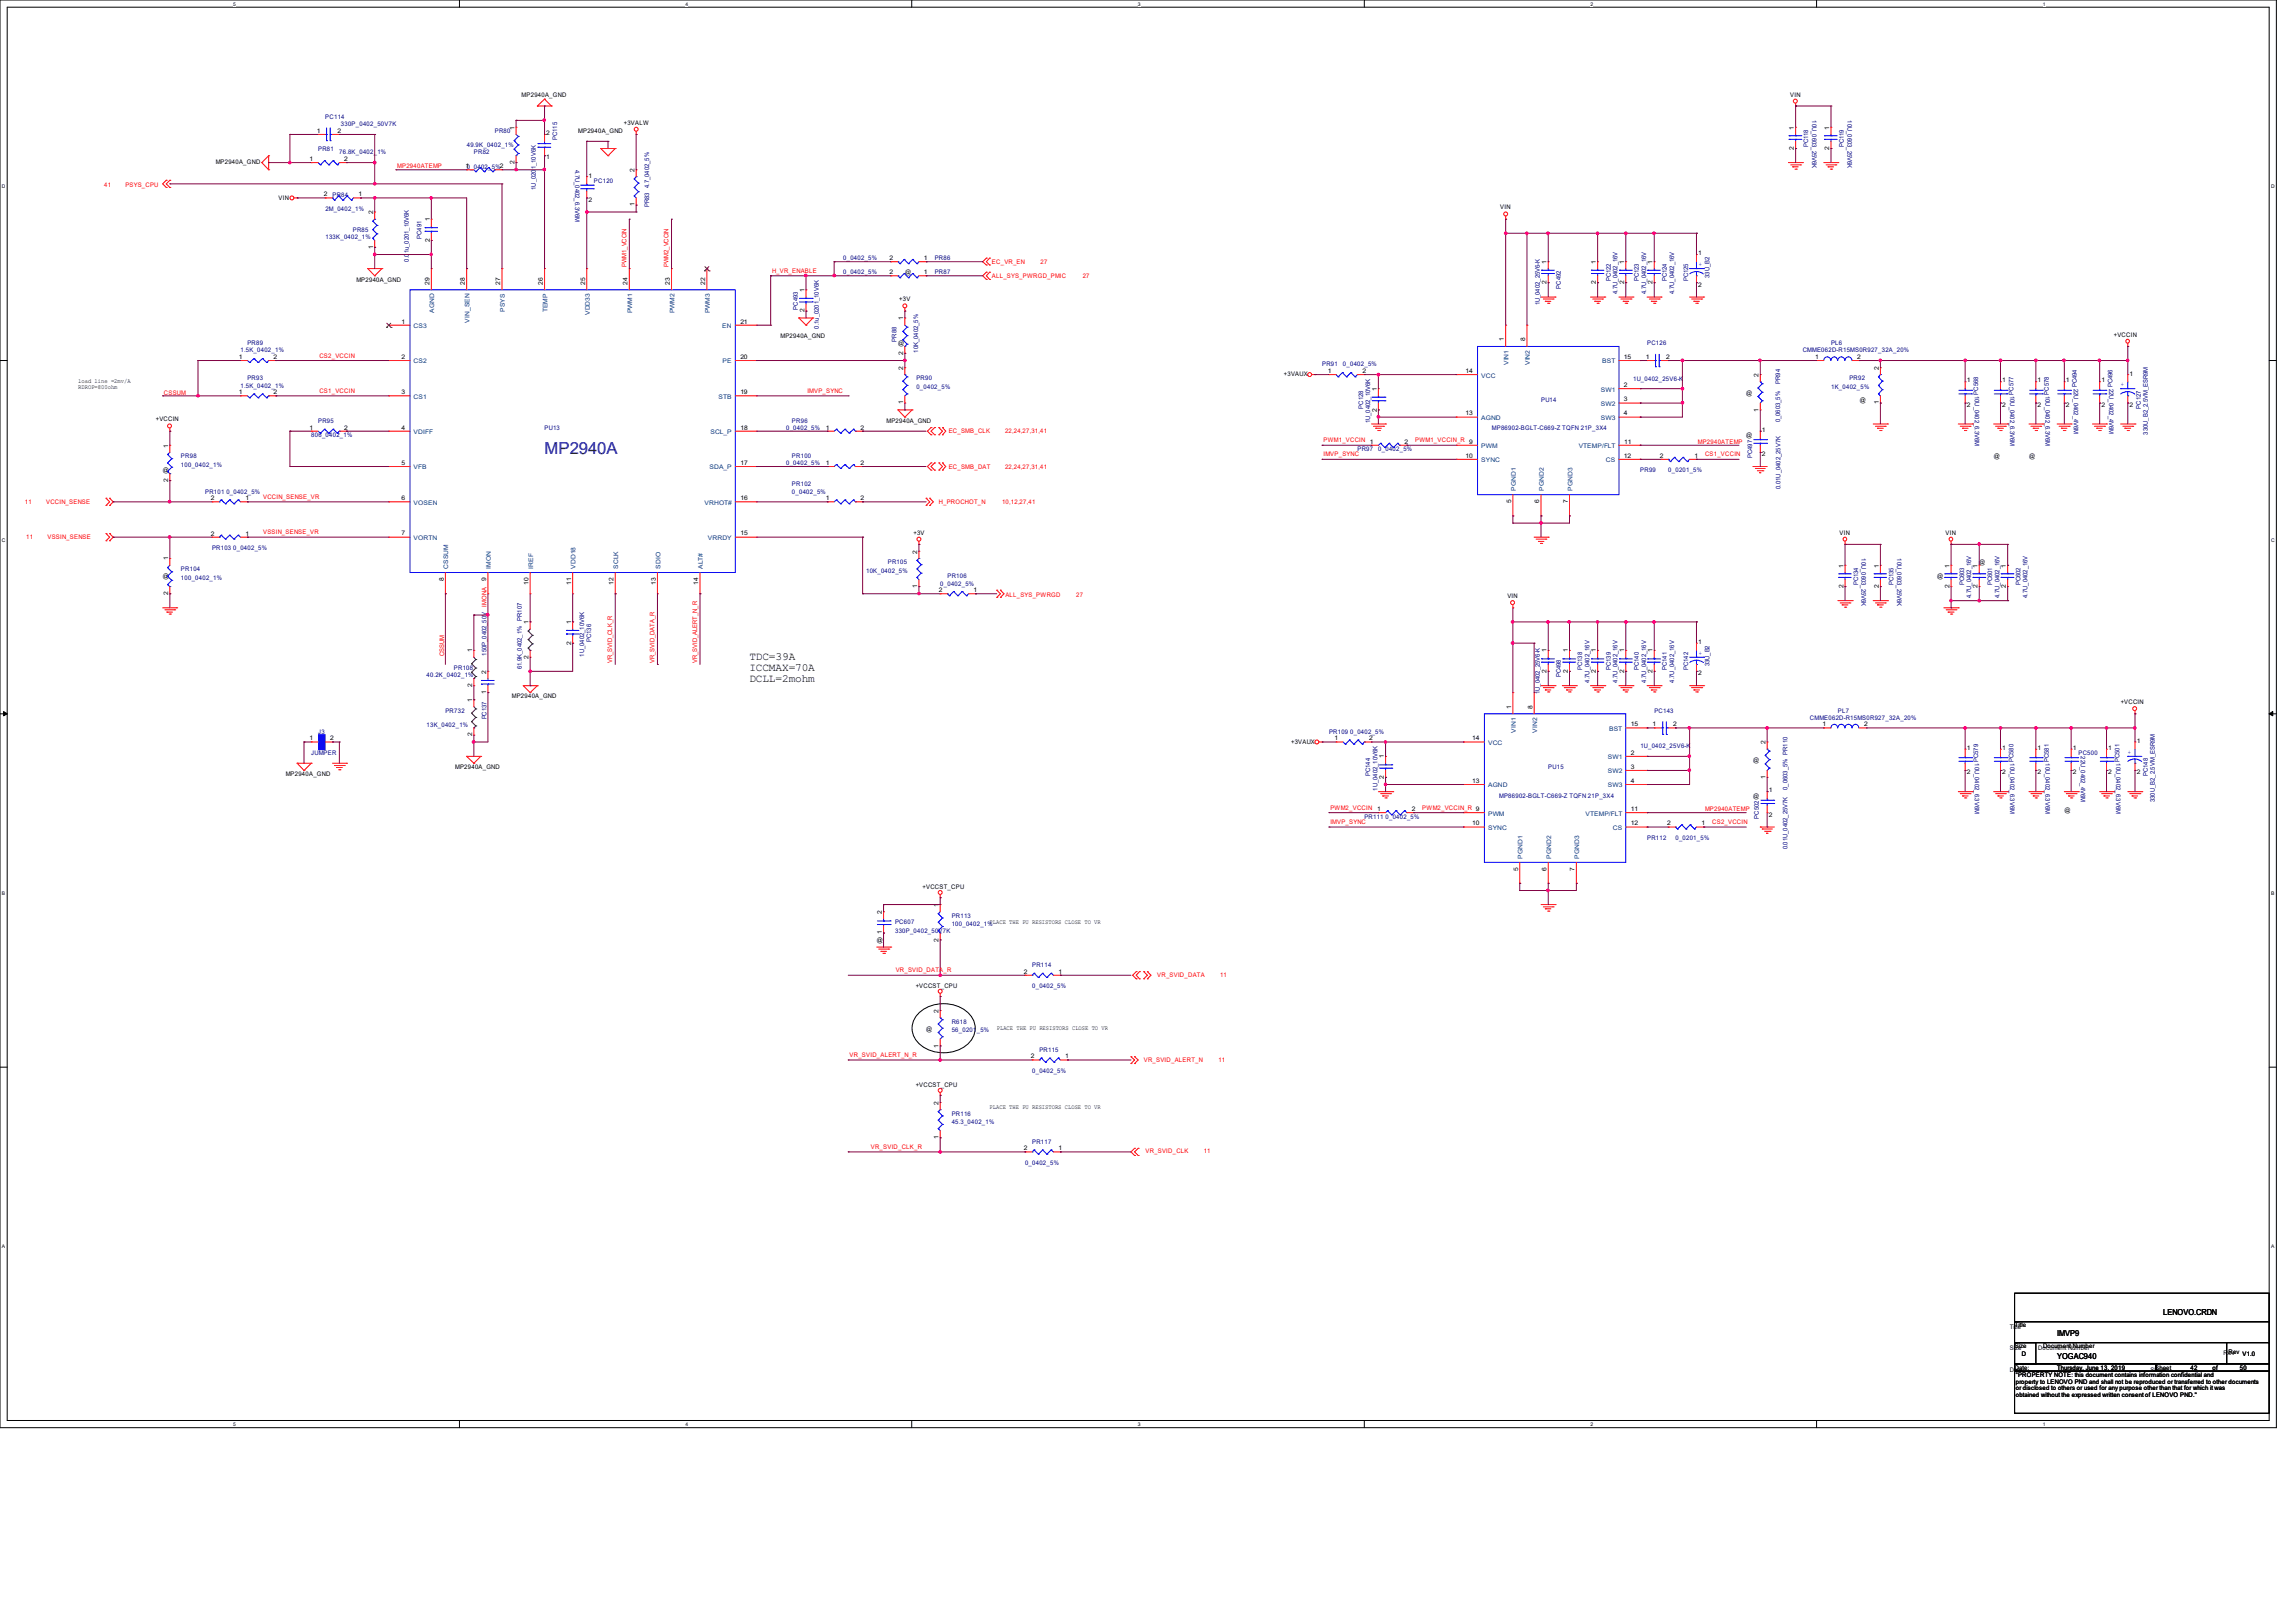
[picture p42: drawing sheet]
<svg xmlns="http://www.w3.org/2000/svg" width="297mm" height="210mm" viewBox="0 0 297 210" stroke-linecap="round" stroke-linejoin="round" font-family="sans-serif">
<defs><g id="words">
<text font-size="2.2" fill="#000080" x="70.4" y="58.7">MP2940A</text>
<g font-size="1.4">
<text x="96.9" y="85.3">TDC=39A</text>
<text x="96.9" y="86.8">ICCMAX=70A</text>
<text x="96.9" y="88.2">DCLL=2mohm</text>
</g>
<g font-size="1.1">
<text x="266.1" y="172.9">IMVP9</text>
<text x="279.8" y="170.1">LENOVO.CRDN</text>
<text x="266.1" y="175.8">YOGAC940</text>
</g>
<g font-size=".8">
<text x="41" y="17.2">1</text>
<text x="43.6" y="17.2">2</text>
<text x="66.5" y="16.8" transform="rotate(-90 66.5 16.8)">1</text>
<text x="67.5" y="12.5">MP2940A_GND</text>
<text x="70.7" y="17.5">2</text>
<text x="74.8" y="17.2">MP2940A_GND</text>
<text x="80.7" y="16.1">+3VALW</text>
<text x="231.6" y="12.5">VIN</text>
<text x="232.1" y="16.8" transform="rotate(-90 232.1 16.8)">1</text>
<text x="236.6" y="16.8" transform="rotate(-90 236.6 16.8)">1</text>
<text x="27.9" y="21.3">MP2940A_GND</text>
<text x="40" y="20.8">1</text>
<text x="44.5" y="20.8">2</text>
<text x="60.2" y="21.8">10_0402_5%2</text>
<text x="66.5" y="21.3" transform="rotate(-90 66.5 21.3)">2</text>
<text x="70.7" y="20.6">1</text>
<text x="76.1" y="23">1</text>
<text x="82.1" y="22.2" transform="rotate(-90 82.1 22.2)">2</text>
<text x="232.1" y="19.4" transform="rotate(-90 232.1 19.4)">2</text>
<text x="236.6" y="19.4" transform="rotate(-90 236.6 19.4)">2</text>
<text x="36" y="25.8">VIN</text>
<text x="41.9" y="25.4">2</text>
<text x="46.4" y="25.4">1</text>
<text x="48.3" y="27.7" transform="rotate(-90 48.3 27.7)">2</text>
<text x="55.6" y="28.7" transform="rotate(-90 55.6 28.7)">1</text>
<text x="76.1" y="26.1">2</text>
<text x="82.1" y="26.7" transform="rotate(-90 82.1 26.7)">1</text>
<text x="194.1" y="27.1">VIN</text>
<text x="48.3" y="32.2" transform="rotate(-90 48.3 32.2)">1</text>
<text x="55.6" y="31.3" transform="rotate(-90 55.6 31.3)">2</text>
<text x="115.1" y="35.5">2</text>
<text x="115.1" y="33.7">2</text>
<text x="117.1" y="35.5">@</text>
<text x="119.5" y="35.5">1</text>
<text x="119.5" y="33.7">1</text>
<text x="200.1" y="34.1" transform="rotate(-90 200.1 34.1)">1</text>
<text x="206.5" y="34.1" transform="rotate(-90 206.5 34.1)">1</text>
<text x="210.1" y="34.1" transform="rotate(-90 210.1 34.1)">1</text>
<text x="213.8" y="34.1" transform="rotate(-90 213.8 34.1)">1</text>
<text x="219.7" y="33.1">1</text>
<text x="46.1" y="36.4">MP2940A_GND</text>
<text x="51.9" y="41.9">1</text>
<text x="55.6" y="36.9" transform="rotate(-90 55.6 36.9)">29</text>
<text x="60.1" y="36.9" transform="rotate(-90 60.1 36.9)">28</text>
<text x="64.7" y="36.9" transform="rotate(-90 64.7 36.9)">27</text>
<text x="70.2" y="36.9" transform="rotate(-90 70.2 36.9)">26</text>
<text x="75.7" y="36.9" transform="rotate(-90 75.7 36.9)">25</text>
<text x="81.2" y="36.9" transform="rotate(-90 81.2 36.9)">24</text>
<text x="86.6" y="36.9" transform="rotate(-90 86.6 36.9)">23</text>
<text x="91.2" y="36.9" transform="rotate(-90 91.2 36.9)">22</text>
<text x="95.8" y="41.9">21</text>
<text x="104.1" y="40.4" transform="rotate(-90 104.1 40.4)">2</text>
<text x="104.1" y="37.8" transform="rotate(-90 104.1 37.8)">1</text>
<text x="116.3" y="39">+3V</text>
<text x="116.8" y="41.4" transform="rotate(-90 116.8 41.4)">1</text>
<text x="200.1" y="36.8" transform="rotate(-90 200.1 36.8)">2</text>
<text x="206.5" y="36.8" transform="rotate(-90 206.5 36.8)">2</text>
<text x="210.1" y="36.8" transform="rotate(-90 210.1 36.8)">2</text>
<text x="213.8" y="36.8" transform="rotate(-90 213.8 36.8)">2</text>
<text x="219.7" y="37.1">2</text>
<text x="30.9" y="46.4">1</text>
<text x="35.4" y="46.4">2</text>
<text x="51.9" y="46.4">2</text>
<text x="95.8" y="46.4">20</text>
<text x="101" y="43.8">MP2940A_GND</text>
<text x="116.2" y="44.7">@</text>
<text x="116.8" y="47.8" transform="rotate(-90 116.8 47.8)">2</text>
<text x="116.8" y="45.9" transform="rotate(-90 116.8 45.9)">2</text>
<text x="194.6" y="44.2" transform="rotate(-90 194.6 44.2)">1</text>
<text x="197.3" y="44.2" transform="rotate(-90 197.3 44.2)">8</text>
<text x="210.1" y="46.4">15</text>
<text x="212.9" y="46.4">1</text>
<text x="215.5" y="46.4">2</text>
<text x="234.8" y="46.4">1</text>
<text x="240.2" y="46.4">2</text>
<text x="243" y="47.8" transform="rotate(-90 243 47.8)">2</text>
<text x="273.4" y="43.6">+VCCIN</text>
<text x="10.1" y="49.6">load line =2mv/A</text>
<text x="10.1" y="50.4">RDROP=800ohm</text>
<text x="30.9" y="51">1</text>
<text x="35.4" y="51">2</text>
<text x="51.9" y="51">3</text>
<text x="95.8" y="51">19</text>
<text x="116.8" y="52.3" transform="rotate(-90 116.8 52.3)">1</text>
<text x="166.1" y="48.7">+3VAUX</text>
<text x="171.8" y="48.3">1</text>
<text x="176.2" y="48.3">2</text>
<text x="178.1" y="53.3" transform="rotate(-90 178.1 53.3)">2</text>
<text x="178.1" y="50.6" transform="rotate(-90 178.1 50.6)">1</text>
<text x="189.6" y="53.8">13</text>
<text x="189.6" y="48.3">14</text>
<text x="210.1" y="50.1">2</text>
<text x="210.1" y="51.9">3</text>
<text x="210.1" y="53.8">4</text>
<text x="225.9" y="51.1">@</text>
<text x="227.5" y="53.3" transform="rotate(-90 227.5 53.3)">1</text>
<text x="227.5" y="48.8" transform="rotate(-90 227.5 48.8)">2</text>
<text x="240.6" y="52">@</text>
<text x="243" y="52.3" transform="rotate(-90 243 52.3)">1</text>
<text x="254.4" y="49.5">1</text>
<text x="254.4" y="52.6">2</text>
<text x="259" y="49.5">1</text>
<text x="259" y="52.6">2</text>
<text x="263.6" y="49.5">1</text>
<text x="263.6" y="52.6">2</text>
<text x="267.3" y="49.5">1</text>
<text x="267.3" y="52.6">2</text>
<text x="271.8" y="49.5">1</text>
<text x="271.8" y="52.6">2</text>
<text x="275.5" y="48.6">1</text>
<text x="275.5" y="52.6">2</text>
<text x="20.2" y="54.5">+VCCIN</text>
<text x="21.8" y="57.9" transform="rotate(-90 21.8 57.9)">1</text>
<text x="40" y="55.6">1</text>
<text x="44.5" y="55.6">2</text>
<text x="51.9" y="55.6">4</text>
<text x="95.8" y="55.6">18</text>
<text x="106.8" y="55.6">1</text>
<text x="111.3" y="55.6">2</text>
<text x="114.7" y="54.7">MP2940A_GND</text>
<text x="177.2" y="57.4">1</text>
<text x="181.7" y="57.4">2</text>
<text x="189.6" y="59.2">10</text>
<text x="210.1" y="59.2">12</text>
<text x="210.1" y="57.4">11</text>
<text x="214.7" y="59.2">2</text>
<text x="219.2" y="59.2">1</text>
<text x="225.9" y="56.6">@</text>
<text x="227.9" y="55.9">1</text>
<text x="227.9" y="59">2</text>
<text x="257.9" y="59.2">@</text>
<text x="262.5" y="59.2">@</text>
<text x="21.1" y="61.1">@</text>
<text x="21.8" y="62.4" transform="rotate(-90 21.8 62.4)">2</text>
<text x="27.3" y="64.7">2</text>
<text x="31.8" y="64.7">1</text>
<text x="51.9" y="60.1">5</text>
<text x="51.9" y="64.7">6</text>
<text x="95.8" y="60.1">17</text>
<text x="95.8" y="64.7">16</text>
<text x="106.8" y="64.7">1</text>
<text x="106.8" y="60.2">1</text>
<text x="111.3" y="64.7">2</text>
<text x="111.3" y="60.2">2</text>
<text x="195.5" y="65.1" transform="rotate(-90 195.5 65.1)">5</text>
<text x="199.1" y="65.1" transform="rotate(-90 199.1 65.1)">6</text>
<text x="202.8" y="65.1" transform="rotate(-90 202.8 65.1)">7</text>
<text x="27.3" y="69.3">2</text>
<text x="31.8" y="69.3">1</text>
<text x="51.9" y="69.3">7</text>
<text x="95.8" y="69.3">15</text>
<text x="118.2" y="69.2">+3V</text>
<text x="118.7" y="71.6" transform="rotate(-90 118.7 71.6)">2</text>
<text x="238" y="69.2">VIN</text>
<text x="251.7" y="69.2">VIN</text>
<text x="21.1" y="74.8">@</text>
<text x="21.8" y="77" transform="rotate(-90 21.8 77)">2</text>
<text x="21.8" y="72.5" transform="rotate(-90 21.8 72.5)">1</text>
<text x="57.4" y="75.2" transform="rotate(-90 57.4 75.2)">8</text>
<text x="62.9" y="75.2" transform="rotate(-90 62.9 75.2)">9</text>
<text x="68.4" y="75.7" transform="rotate(-90 68.4 75.7)">10</text>
<text x="73.9" y="75.7" transform="rotate(-90 73.9 75.7)">11</text>
<text x="79.4" y="75.7" transform="rotate(-90 79.4 75.7)">12</text>
<text x="84.8" y="75.7" transform="rotate(-90 84.8 75.7)">13</text>
<text x="90.3" y="75.7" transform="rotate(-90 90.3 75.7)">14</text>
<text x="118.7" y="76.1" transform="rotate(-90 118.7 76.1)">1</text>
<text x="121.5" y="76.6">2</text>
<text x="125.9" y="76.6">1</text>
<text x="195" y="77.4">VIN</text>
<text x="238.5" y="76.1" transform="rotate(-90 238.5 76.1)">2</text>
<text x="238.5" y="73.5" transform="rotate(-90 238.5 73.5)">1</text>
<text x="243" y="76.1" transform="rotate(-90 243 76.1)">2</text>
<text x="243" y="73.5" transform="rotate(-90 243 73.5)">1</text>
<text x="250.6" y="74.8">@</text>
<text x="252.2" y="76.1" transform="rotate(-90 252.2 76.1)">2</text>
<text x="252.2" y="73.5" transform="rotate(-90 252.2 73.5)">1</text>
<text x="255.8" y="76.1" transform="rotate(-90 255.8 76.1)">2</text>
<text x="255.8" y="73.5" transform="rotate(-90 255.8 73.5)">1</text>
<text x="256" y="73">@</text>
<text x="259.5" y="76.1" transform="rotate(-90 259.5 76.1)">2</text>
<text x="259.5" y="73.5" transform="rotate(-90 259.5 73.5)">1</text>
<text x="68.4" y="80.8" transform="rotate(-90 68.4 80.8)">1</text>
<text x="73.9" y="83.4" transform="rotate(-90 73.9 83.4)">2</text>
<text x="73.9" y="80.8" transform="rotate(-90 73.9 80.8)">1</text>
<text x="219.7" y="83.4">1</text>
<text x="61.1" y="88.9" transform="rotate(-90 61.1 88.9)">2</text>
<text x="61.1" y="84.4" transform="rotate(-90 61.1 84.4)">1</text>
<text x="62.9" y="89.8" transform="rotate(-90 62.9 89.8)">1</text>
<text x="62.9" y="87.2" transform="rotate(-90 62.9 87.2)">2</text>
<text x="68.4" y="85.3" transform="rotate(-90 68.4 85.3)">2</text>
<text x="200.1" y="87.1" transform="rotate(-90 200.1 87.1)">2</text>
<text x="200.1" y="84.4" transform="rotate(-90 200.1 84.4)">1</text>
<text x="202.8" y="87.1" transform="rotate(-90 202.8 87.1)">2</text>
<text x="202.8" y="84.4" transform="rotate(-90 202.8 84.4)">1</text>
<text x="206.5" y="87.1" transform="rotate(-90 206.5 87.1)">2</text>
<text x="206.5" y="84.4" transform="rotate(-90 206.5 84.4)">1</text>
<text x="210.1" y="87.1" transform="rotate(-90 210.1 87.1)">2</text>
<text x="210.1" y="84.4" transform="rotate(-90 210.1 84.4)">1</text>
<text x="213.8" y="87.1" transform="rotate(-90 213.8 87.1)">2</text>
<text x="213.8" y="84.4" transform="rotate(-90 213.8 84.4)">1</text>
<text x="219.7" y="87.4">2</text>
<text x="40" y="95.8">1</text>
<text x="42.7" y="95.8">2</text>
<text x="61.1" y="95.3" transform="rotate(-90 61.1 95.3)">2</text>
<text x="61.1" y="90.8" transform="rotate(-90 61.1 90.8)">1</text>
<text x="66.2" y="90.4">MP2940A_GND</text>
<text x="172.6" y="95.8">1</text>
<text x="177.1" y="95.8">2</text>
<text x="190.5" y="95.8">14</text>
<text x="195.5" y="91.7" transform="rotate(-90 195.5 91.7)">1</text>
<text x="198.2" y="91.7" transform="rotate(-90 198.2 91.7)">8</text>
<text x="211" y="94">15</text>
<text x="213.8" y="94">1</text>
<text x="216.5" y="94">2</text>
<text x="235.8" y="94">1</text>
<text x="241.1" y="94">2</text>
<text x="274.3" y="91.1">+VCCIN</text>
<text x="37" y="100.5">MP2940A_GND</text>
<text x="58.9" y="99.5">MP2940A_GND</text>
<text x="167" y="96.2">+3VAUX</text>
<text x="179" y="100.8" transform="rotate(-90 179 100.8)">2</text>
<text x="179" y="98.1" transform="rotate(-90 179 98.1)">1</text>
<text x="190.5" y="101.3">13</text>
<text x="211" y="97.7">2</text>
<text x="211" y="99.5">3</text>
<text x="211" y="101.3">4</text>
<text x="226.8" y="98.6">@</text>
<text x="228.4" y="100.8" transform="rotate(-90 228.4 100.8)">1</text>
<text x="228.4" y="96.3" transform="rotate(-90 228.4 96.3)">2</text>
<text x="254.4" y="97.1">1</text>
<text x="254.4" y="100.2">2</text>
<text x="259" y="97.1">1</text>
<text x="259" y="100.2">2</text>
<text x="263.6" y="97.1">1</text>
<text x="263.6" y="100.2">2</text>
<text x="268.1" y="97.1">1</text>
<text x="268.1" y="100.2">2</text>
<text x="272.7" y="97.1">1</text>
<text x="272.7" y="100.2">2</text>
<text x="276.4" y="96.1">1</text>
<text x="276.4" y="100.2">2</text>
<text x="178.1" y="104.9">1</text>
<text x="182.6" y="104.9">2</text>
<text x="190.5" y="106.8">10</text>
<text x="211" y="106.8">12</text>
<text x="211" y="104.9">11</text>
<text x="215.7" y="106.8">2</text>
<text x="220.1" y="106.8">1</text>
<text x="226.8" y="103.2">@</text>
<text x="228.8" y="102.5">1</text>
<text x="228.8" y="105.7">2</text>
<text x="267.1" y="105.1">@</text>
<text x="196.4" y="112.7" transform="rotate(-90 196.4 112.7)">5</text>
<text x="200.1" y="112.7" transform="rotate(-90 200.1 112.7)">6</text>
<text x="203.7" y="112.7" transform="rotate(-90 203.7 112.7)">7</text>
<text x="114.1" y="118.2" transform="rotate(-90 114.1 118.2)">2</text>
<text x="119.3" y="115.1">+VCCST_CPU</text>
<text x="121.4" y="117.4" transform="rotate(-90 121.4 117.4)">1</text>
<text x="128" y="119.5">PLACE THE PU RESISTORS CLOSE TO VR</text>
<text x="113.4" y="121.9">@</text>
<text x="114.1" y="120.9" transform="rotate(-90 114.1 120.9)">1</text>
<text x="121.4" y="121.8" transform="rotate(-90 121.4 121.8)">2</text>
<text x="132.4" y="126">2</text>
<text x="136.9" y="126">1</text>
<text x="118.5" y="127.9">+VCCST_CPU</text>
<text x="121.4" y="131.1" transform="rotate(-90 121.4 131.1)">2</text>
<text x="119.8" y="133.4">@</text>
<text x="121.4" y="135.6" transform="rotate(-90 121.4 135.6)">1</text>
<text x="129" y="133.3">PLACE THE PU RESISTORS CLOSE TO VR</text>
<text x="133.4" y="136.9">2</text>
<text x="137.8" y="136.9">1</text>
<text x="118.5" y="140.7">+VCCST_CPU</text>
<text x="121.4" y="143" transform="rotate(-90 121.4 143)">2</text>
<text x="128" y="143.5">PLACE THE PU RESISTORS CLOSE TO VR</text>
<text x="121.4" y="147.4" transform="rotate(-90 121.4 147.4)">1</text>
<text x="132.4" y="148.8">2</text>
<text x="136.9" y="148.8">1</text>
<text x="260" y="172">Title</text>
<text x="260.6" y="171.8">Title</text>
<text x="260" y="174.7">Size</text>
<text x="260" y="177.5">Date:</text>
<text x="260.6" y="174.5">Size</text>
<text x="260.6" y="177.3">Date:</text>
<text x="260.8" y="178.2">&quot;PROPERTY NOTE: this document contains information confidential and</text>
<text x="260.8" y="179">property to LENOVO PND and shall not be reproduced or transferred to other documents</text>
<text x="260.8" y="179.9">or disclosed to others or used for any purpose other than that for which it was</text>
<text x="261.5" y="175.4">D</text>
<text x="263.6" y="174.7">Document Number</text>
<text x="264.3" y="174.5">Document Number</text>
<text x="266.1" y="177.3">Thursday, June 13, 2019</text>
<text x="278.2" y="177.5">Sheet</text>
<text x="278.8" y="177.3">Sheet</text>
<text x="283.4" y="177.3">42</text>
<text x="286.2" y="177.2">of</text>
<text x="287.6" y="175.4">Rev</text>
<text x="288.3" y="175.2">Rev</text>
<text x="289.8" y="177.3">50</text>
<text x="290.1" y="175.4">V1.0</text>
<text x="260.8" y="180.7">obtained without the expressed written consent of LENOVO PND.&quot;</text>
</g>
<g font-size=".8" fill="#000080">
<text x="42.1" y="15.4">PC114</text>
<text x="44.1" y="16.3">330P_0402_50V7K</text>
<text x="64" y="17.2">PR80</text>
<text x="234.4" y="15.6" transform="rotate(90 234.4 15.6)">10U_0603_25V6K</text>
<text x="239" y="15.6" transform="rotate(90 239 15.6)">10U_0603_25V6K</text>
<text x="41.2" y="19.5">PR81</text>
<text x="43.9" y="20">76.8K_0402_1%</text>
<text x="60.4" y="19.1">49.9K_0402_1%</text>
<text x="61.3" y="20">PR82</text>
<text x="72.1" y="18.1" transform="rotate(-90 72.1 18.1)">PC115</text>
<text x="74.4" y="22" transform="rotate(90 74.4 22)">4.7U_0402_6.3V6M</text>
<text x="76.8" y="23.6">PC120</text>
<text x="233.9" y="19.1" transform="rotate(-90 233.9 19.1)">PC118</text>
<text x="238.5" y="19.1" transform="rotate(-90 238.5 19.1)">PC119</text>
<text x="42.1" y="27.3">2M_0402_1%</text>
<text x="43" y="25.5">PR84</text>
<text x="69.3" y="24.6" transform="rotate(-90 69.3 24.6)">1U_0201_10V6K</text>
<text x="84" y="26.8" transform="rotate(-90 84 26.8)">PR83 4.7_0402_5%</text>
<text x="42.1" y="30.9">133K_0402_1%</text>
<text x="45.6" y="30.1">PR85</text>
<text x="52.9" y="33.9" transform="rotate(-90 52.9 33.9)">0.01u_0201_10V6K</text>
<text x="54.5" y="30.9" transform="rotate(-90 54.5 30.9)">PC491</text>
<text x="109.1" y="35.5">0_0402_5%</text>
<text x="109.1" y="33.7">0_0402_5%</text>
<text x="120.9" y="35.5">PR87</text>
<text x="120.9" y="33.7">PR86</text>
<text x="221.2" y="35.9" transform="rotate(-90 221.2 35.9)">33U_B2</text>
<text x="103.2" y="40" transform="rotate(-90 103.2 40)">PC493</text>
<text x="199.2" y="39.5" transform="rotate(-90 199.2 39.5)">1U_0402_25V6-K</text>
<text x="201.9" y="37.3" transform="rotate(-90 201.9 37.3)">PC492</text>
<text x="208.4" y="36.4" transform="rotate(-90 208.4 36.4)">PC122</text>
<text x="209.3" y="38.1" transform="rotate(-90 209.3 38.1)">4.7U_0402_16V</text>
<text x="212" y="36.4" transform="rotate(-90 212 36.4)">PC123</text>
<text x="212.9" y="38.1" transform="rotate(-90 212.9 38.1)">4.7U_0402_16V</text>
<text x="215.6" y="36.4" transform="rotate(-90 215.6 36.4)">PC124</text>
<text x="216.6" y="38.1" transform="rotate(-90 216.6 38.1)">4.7U_0402_16V</text>
<text x="218.4" y="36.4" transform="rotate(-90 218.4 36.4)">PC125</text>
<text x="31.1" y="45.6">1.5K_0402_1%</text>
<text x="32" y="44.7">PR89</text>
<text x="105.9" y="42.5" transform="rotate(-90 105.9 42.5)">0.1u_0201_10V6K</text>
<text x="116" y="44.2" transform="rotate(-90 116 44.2)">PR88</text>
<text x="118.8" y="45.6" transform="rotate(-90 118.8 45.6)">10K_0402_5%</text>
<text x="171" y="47.4">PR91</text>
<text x="173.7" y="47.4">0_0402_5%</text>
<text x="213.1" y="44.7">PC126</text>
<text x="233.2" y="45.6">CMME062D-R15MS0R927_32A_20%</text>
<text x="236.9" y="44.7">PL6</text>
<text x="31.1" y="50.2">1.5K_0402_1%</text>
<text x="32" y="49.2">PR93</text>
<text x="118.5" y="49.2">PR90</text>
<text x="118.5" y="50.3">0_0402_5%</text>
<text x="176.4" y="52.9" transform="rotate(-90 176.4 52.9)">PC128</text>
<text x="199.4" y="52">PU14</text>
<text x="211.3" y="49.3">1U_0402_25V6-K</text>
<text x="230.3" y="49.7" transform="rotate(-90 230.3 49.7)">PR94</text>
<text x="236.9" y="50.3">1K_0402_5%</text>
<text x="239.2" y="49.2">PR92</text>
<text x="255.5" y="51.2" transform="rotate(90 255.5 51.2)">10U_0402_6.3V6M</text>
<text x="255.9" y="51.1" transform="rotate(-90 255.9 51.1)">PC568</text>
<text x="260" y="51.2" transform="rotate(90 260 51.2)">10U_0402_6.3V6M</text>
<text x="260.5" y="51.1" transform="rotate(-90 260.5 51.1)">PC577</text>
<text x="264.6" y="51.2" transform="rotate(90 264.6 51.2)">10U_0402_6.3V6M</text>
<text x="265" y="51.1" transform="rotate(-90 265 51.1)">PC578</text>
<text x="268.3" y="50.3" transform="rotate(90 268.3 50.3)">22U_0402_4V6M</text>
<text x="268.7" y="50.1" transform="rotate(-90 268.7 50.1)">PC494</text>
<text x="272.8" y="50.3" transform="rotate(90 272.8 50.3)">22U_0402_4V6M</text>
<text x="273.3" y="50.1" transform="rotate(-90 273.3 50.1)">PC496</text>
<text x="276.9" y="52.9" transform="rotate(-90 276.9 52.9)">PC127</text>
<text x="23.4" y="59.3">PR98</text>
<text x="40.3" y="56.6">806_0402_1%</text>
<text x="41.2" y="54.7">PR95</text>
<text x="70.4" y="55.6">PU13</text>
<text x="101.7" y="55.6">0_0402_5%</text>
<text x="102.5" y="54.7">PR96</text>
<text x="102.5" y="59.3">PR100</text>
<text x="175.6" y="58.4">PR97</text>
<text x="177.2" y="54.8" transform="rotate(-90 177.2 54.8)">1U_0402_10V6K</text>
<text x="178.3" y="58.4">0_0402_5%</text>
<text x="193" y="55.6">MP86902-BGLT-C669-Z TQFN 21P_3X4</text>
<text x="226.6" y="59.3" transform="rotate(-90 226.6 59.3)">PC497</text>
<text x="230.3" y="54.7" transform="rotate(-90 230.3 54.7)">0_0603_5%</text>
<text x="277.8" y="56.2" transform="rotate(-90 277.8 56.2)">330U_B2_2.5VM_ESR9M</text>
<text x="23.4" y="60.4">100_0402_1%</text>
<text x="26.5" y="63.9">PR101 0_0402_5%</text>
<text x="101.7" y="60.2">0_0402_5%</text>
<text x="102.5" y="62.9">PR102</text>
<text x="102.5" y="63.9">0_0402_5%</text>
<text x="212.2" y="61.1">PR99</text>
<text x="215.8" y="61.1">0_0201_5%</text>
<text x="230.3" y="63.3" transform="rotate(-90 230.3 63.3)">0.01U_0402_25V7K</text>
<text x="27.4" y="71.2">PR103 0_0402_5%</text>
<text x="23.4" y="73.9">PR104</text>
<text x="23.4" y="75">100_0402_1%</text>
<text x="112" y="74.1">10K_0402_5%</text>
<text x="114.9" y="73">PR105</text>
<text x="121.6" y="75.8">0_0402_5%</text>
<text x="122.6" y="74.8">PR106</text>
<text x="240.4" y="75.7" transform="rotate(-90 240.4 75.7)">PC134</text>
<text x="240.8" y="72.3" transform="rotate(90 240.8 72.3)">10U_0603_25V6K</text>
<text x="244.9" y="75.7" transform="rotate(-90 244.9 75.7)">PC135</text>
<text x="245.4" y="72.3" transform="rotate(90 245.4 72.3)">10U_0603_25V6K</text>
<text x="254.1" y="75.7" transform="rotate(-90 254.1 75.7)">PC603</text>
<text x="255" y="77.4" transform="rotate(-90 255 77.4)">4.7U_0402_16V</text>
<text x="257.7" y="75.7" transform="rotate(-90 257.7 75.7)">PC601</text>
<text x="258.7" y="77.4" transform="rotate(-90 258.7 77.4)">4.7U_0402_16V</text>
<text x="261.4" y="75.7" transform="rotate(-90 261.4 75.7)">PC602</text>
<text x="262.3" y="77.4" transform="rotate(-90 262.3 77.4)">4.7U_0402_16V</text>
<text x="67.5" y="80.3" transform="rotate(-90 67.5 80.3)">PR107</text>
<text x="76.5" y="83.1" transform="rotate(-90 76.5 83.1)">PC136</text>
<text x="55.2" y="87.6">40.2K_0402_1%</text>
<text x="58.7" y="86.7">PR108</text>
<text x="62.9" y="84.8" transform="rotate(-90 62.9 84.8)">150P_0402_50V</text>
<text x="67.5" y="86.6" transform="rotate(-90 67.5 86.6)">61.9K_0402_1%</text>
<text x="75.6" y="85" transform="rotate(-90 75.6 85)">1U_0402_10V6K</text>
<text x="199.2" y="89.8" transform="rotate(-90 199.2 89.8)">1U_0402_25V6-K</text>
<text x="201.9" y="87.6" transform="rotate(-90 201.9 87.6)">PC498</text>
<text x="204.7" y="86.7" transform="rotate(-90 204.7 86.7)">PC138</text>
<text x="205.6" y="88.3" transform="rotate(-90 205.6 88.3)">4.7U_0402_16V</text>
<text x="208.4" y="86.7" transform="rotate(-90 208.4 86.7)">PC139</text>
<text x="209.3" y="88.3" transform="rotate(-90 209.3 88.3)">4.7U_0402_16V</text>
<text x="212" y="86.7" transform="rotate(-90 212 86.7)">PC140</text>
<text x="212.9" y="88.3" transform="rotate(-90 212.9 88.3)">4.7U_0402_16V</text>
<text x="215.6" y="86.7" transform="rotate(-90 215.6 86.7)">PC141</text>
<text x="216.6" y="88.3" transform="rotate(-90 216.6 88.3)">4.7U_0402_16V</text>
<text x="218.4" y="86.7" transform="rotate(-90 218.4 86.7)">PC142</text>
<text x="221.2" y="86.2" transform="rotate(-90 221.2 86.2)">33U_B2</text>
<text x="41.2" y="95">J3</text>
<text x="55.2" y="94.1">13K_0402_1%</text>
<text x="57.6" y="92.2">PR732</text>
<text x="62.9" y="93.1" transform="rotate(-90 62.9 93.1)">PC137</text>
<text x="171.9" y="95">PR109 0_0402_5%</text>
<text x="214" y="92.2">PC143</text>
<text x="234.1" y="93.1">CMME062D-R15MS0R927_32A_20%</text>
<text x="237.8" y="92.2">PL7</text>
<text x="40.3" y="97.7">JUMPER</text>
<text x="177.2" y="100.4" transform="rotate(-90 177.2 100.4)">PC144</text>
<text x="200.3" y="99.5">PU15</text>
<text x="212.2" y="96.8">1U_0402_25V6-K</text>
<text x="255.5" y="98.8" transform="rotate(90 255.5 98.8)">10U_0402_6.3V6M</text>
<text x="255.9" y="98.6" transform="rotate(-90 255.9 98.6)">PC579</text>
<text x="260" y="98.8" transform="rotate(90 260 98.8)">10U_0402_6.3V6M</text>
<text x="260.5" y="98.6" transform="rotate(-90 260.5 98.6)">PC580</text>
<text x="264.6" y="98.8" transform="rotate(90 264.6 98.8)">10U_0402_6.3V6M</text>
<text x="265" y="98.6" transform="rotate(-90 265 98.6)">PC581</text>
<text x="268.9" y="97.7">PC500</text>
<text x="269.2" y="97.9" transform="rotate(90 269.2 97.9)">22U_0402_4V6M</text>
<text x="273.8" y="98.8" transform="rotate(90 273.8 98.8)">10U_0402_6.3V6M</text>
<text x="274.2" y="98.6" transform="rotate(-90 274.2 98.6)">PC501</text>
<text x="277.8" y="100.4" transform="rotate(-90 277.8 100.4)">PC148</text>
<text x="176.5" y="105.9">PR111 0_0402_5%</text>
<text x="178.2" y="102.3" transform="rotate(-90 178.2 102.3)">1U_0402_10V6K</text>
<text x="193.9" y="103.2">MP86902-BGLT-C669-Z TQFN 21P_3X4</text>
<text x="227.5" y="105.9" transform="rotate(-90 227.5 105.9)">PC502</text>
<text x="231.2" y="102.2" transform="rotate(-90 231.2 102.2)">0_0603_5% PR110</text>
<text x="278.8" y="103.8" transform="rotate(-90 278.8 103.8)">330U_B2_2.5VM_ESR9M</text>
<text x="213.1" y="108.7">PR112</text>
<text x="216.7" y="108.7">0_0201_5%</text>
<text x="231.2" y="109.9" transform="rotate(-90 231.2 109.9)">0.01U_0402_25V7K</text>
<text x="115.8" y="119.6">PC607</text>
<text x="123.1" y="118.7">PR113</text>
<text x="123.1" y="119.8">100_0402_1%</text>
<text x="115.8" y="120.7">330P_0402_50V7K</text>
<text x="133.5" y="125.1">PR114</text>
<text x="133.5" y="127.9">0_0402_5%</text>
<text x="123.1" y="132.5">R618</text>
<text x="123.1" y="133.6">56_0201_5%</text>
<text x="134.5" y="136.1">PR115</text>
<text x="133.5" y="138.9">0_0402_5%</text>
<text x="123.1" y="144.4">PR116</text>
<text x="123.1" y="145.5">45.3_0402_1%</text>
<text x="133.5" y="148">PR117</text>
<text x="132.6" y="150.8">0_0402_5%</text>
</g>
<g font-size=".8" fill="#f00">
<text x="51.4" y="21.8">MP2940ATEMP</text>
<text x="13.5" y="24.2">41</text>
<text x="16.2" y="24.2">PSYS_CPU</text>
<text x="81" y="34.6" transform="rotate(-90 81 34.6)">PWM1_VCCIN</text>
<text x="86.5" y="34.6" transform="rotate(-90 86.5 34.6)">PWM2_VCCIN</text>
<text x="99.9" y="35.3">H_VR_ENABLE</text>
<text x="128.3" y="36">ALL_SYS_PWRGD_PMIC</text>
<text x="128.3" y="34.2">EC_VR_EN</text>
<text x="134.6" y="34.2">27</text>
<text x="140.1" y="36">27</text>
<text x="41.3" y="46.3">CS2_VCCIN</text>
<text x="21.2" y="51.1">CSSUM</text>
<text x="41.3" y="50.8">CS1_VCCIN</text>
<text x="104.4" y="50.8">IMVP_SYNC</text>
<text x="122.7" y="56.1">EC_SMB_CLK</text>
<text x="130" y="56.1">22,24,27,31,41</text>
<text x="171.2" y="59.1">IMVP_SYNC</text>
<text x="171.2" y="57.2">PWM1_VCCIN</text>
<text x="183.1" y="57.2">PWM1_VCCIN_R 9</text>
<text x="219.6" y="57.4">MP2940ATEMP</text>
<text x="220.6" y="59.1">CS1_VCCIN</text>
<text x="3.2" y="65.2">11</text>
<text x="6" y="65.2">VCCIN_SENSE</text>
<text x="34" y="64.6">VCCIN_SENSE_VR</text>
<text x="121.5" y="65.2">H_PROCHOT_N</text>
<text x="122.7" y="60.7">EC_SMB_DAT</text>
<text x="129.6" y="65.2">10,12,27,41</text>
<text x="130" y="60.7">22,24,27,31,41</text>
<text x="3.4" y="69.8">11</text>
<text x="6.1" y="69.8">VSSIN_SENSE</text>
<text x="34" y="69.1">VSSIN_SENSE_VR</text>
<text x="130.1" y="77.2">ALL_SYS_PWRGD</text>
<text x="139.2" y="77.2">27</text>
<text x="62.9" y="78.5" transform="rotate(-90 62.9 78.5)">IMONA</text>
<text x="57.4" y="84.9" transform="rotate(-90 57.4 84.9)">CSSUM</text>
<text x="79.2" y="85.8" transform="rotate(-90 79.2 85.8)">VR_SVID_CLK_R</text>
<text x="84.7" y="85.8" transform="rotate(-90 84.7 85.8)">VR_SVID_DATA_R</text>
<text x="90.2" y="85.8" transform="rotate(-90 90.2 85.8)">VR_SVID_ALERT_N_R</text>
<text x="172.1" y="106.6">IMVP_SYNC</text>
<text x="172.1" y="104.8">PWM2_VCCIN</text>
<text x="184" y="104.8">PWM2_VCCIN_R 9</text>
<text x="220.6" y="105">MP2940ATEMP</text>
<text x="221.5" y="106.6">CS2_VCCIN</text>
<text x="115.9" y="125.8">VR_SVID_DATA_R</text>
<text x="149.7" y="126.5">VR_SVID_DATA</text>
<text x="157.8" y="126.5">11</text>
<text x="109.9" y="136.8">VR_SVID_ALERT_N_R</text>
<text x="148" y="137.4">VR_SVID_ALERT_N</text>
<text x="157.6" y="137.4">11</text>
<text x="112.7" y="148.7">VR_SVID_CLK_R</text>
<text x="148.2" y="149.2">VR_SVID_CLK</text>
<text x="155.7" y="149.2">11</text>
</g>
<g font-size=".8" fill="#00f">
<text x="219.8" y="34.4">+</text>
<text x="274.3" y="50">+</text>
<text x="219.8" y="84.7">+</text>
<text x="275.3" y="97.5">+</text>
</g>
<g font-size=".8" fill="#004080">
<text x="56.2" y="40.5" transform="rotate(-90 56.2 40.5)">AGND</text>
<text x="60.7" y="41.7" transform="rotate(-90 60.7 41.7)">VIN_SEN</text>
<text x="65.3" y="40.3" transform="rotate(-90 65.3 40.3)">PSYS</text>
<text x="70.8" y="40.4" transform="rotate(-90 70.8 40.4)">TEMP</text>
<text x="76.3" y="40.8" transform="rotate(-90 76.3 40.8)">VDD33</text>
<text x="81.8" y="40.6" transform="rotate(-90 81.8 40.6)">PWM1</text>
<text x="87.2" y="40.6" transform="rotate(-90 87.2 40.6)">PWM2</text>
<text x="91.8" y="40.6" transform="rotate(-90 91.8 40.6)">PWM3</text>
<text x="53.5" y="42.5">CS3</text>
<text x="53.5" y="47">CS2</text>
<text x="93.4" y="42.5">EN</text>
<text x="93.5" y="47">PE</text>
<text x="195.1" y="47.2" transform="rotate(-90 195.1 47.2)">VIN1</text>
<text x="197.9" y="47.2" transform="rotate(-90 197.9 47.2)">VIN2</text>
<text x="207.3" y="47">BST</text>
<text x="53.5" y="51.6">CS1</text>
<text x="93" y="51.6">STB</text>
<text x="191.6" y="48.9">VCC</text>
<text x="207.1" y="50.7">SW1</text>
<text x="207.1" y="52.5">SW2</text>
<text x="53.5" y="56.2">VDIFF</text>
<text x="91.9" y="56.2">SCL_P</text>
<text x="191.6" y="54.4">AGND</text>
<text x="191.6" y="59.8">SYNC</text>
<text x="191.6" y="58">PWM</text>
<text x="204.2" y="58">VTEMP/FLT</text>
<text x="207.1" y="54.4">SW3</text>
<text x="207.7" y="59.8">CS</text>
<text x="53.5" y="60.7">VFB</text>
<text x="53.5" y="65.3">VOSEN</text>
<text x="91.1" y="65.3">VRHOT#</text>
<text x="91.8" y="60.7">SDA_P</text>
<text x="196.1" y="63.5" transform="rotate(-90 196.1 63.5)">PGND1</text>
<text x="199.7" y="63.5" transform="rotate(-90 199.7 63.5)">PGND2</text>
<text x="203.4" y="63.5" transform="rotate(-90 203.4 63.5)">PGND3</text>
<text x="53.5" y="69.9">VORTN</text>
<text x="91.6" y="69.9">VRRDY</text>
<text x="58" y="73.6" transform="rotate(-90 58 73.6)">CSSUM</text>
<text x="63.5" y="73.6" transform="rotate(-90 63.5 73.6)">IMON</text>
<text x="69" y="73.6" transform="rotate(-90 69 73.6)">IREF</text>
<text x="74.5" y="73.6" transform="rotate(-90 74.5 73.6)">VDD18</text>
<text x="80" y="73.6" transform="rotate(-90 80 73.6)">SCLK</text>
<text x="85.4" y="73.6" transform="rotate(-90 85.4 73.6)">SDIO</text>
<text x="90.9" y="73.6" transform="rotate(-90 90.9 73.6)">ALT#</text>
<text x="196.1" y="94.8" transform="rotate(-90 196.1 94.8)">VIN1</text>
<text x="198.8" y="94.8" transform="rotate(-90 198.8 94.8)">VIN2</text>
<text x="208.2" y="94.6">BST</text>
<text x="192.5" y="101.9">AGND</text>
<text x="192.5" y="96.4">VCC</text>
<text x="208" y="98.3">SW1</text>
<text x="208" y="100.1">SW2</text>
<text x="208" y="101.9">SW3</text>
<text x="192.5" y="107.4">SYNC</text>
<text x="192.5" y="105.5">PWM</text>
<text x="205.1" y="105.5">VTEMP/FLT</text>
<text x="208.6" y="107.4">CS</text>
<text x="197" y="111.1" transform="rotate(-90 197 111.1)">PGND1</text>
<text x="200.7" y="111.1" transform="rotate(-90 200.7 111.1)">PGND2</text>
<text x="204.3" y="111.1" transform="rotate(-90 204.3 111.1)">PGND3</text>
</g>
<g font-size=".6">
<text x="30.2" y=".7">5</text>
<text x="88.7" y=".7">4</text>
<text x="147.2" y=".7">3</text>
<text x="205.7" y=".7">2</text>
<text x="264.2" y=".7">1</text>
<text x=".3" y="24.4">D</text>
<text x="293.8" y="24.4">D</text>
<text x=".3" y="70.1">C</text>
<text x="293.8" y="70.1">C</text>
<text x=".3" y="115.8">B</text>
<text x="293.8" y="115.8">B</text>
<text x=".3" y="161.5">A</text>
<text x="293.8" y="161.5">A</text>
<text x="30.2" y="184.5">5</text>
<text x="88.7" y="184.5">4</text>
<text x="147.2" y="184.5">3</text>
<text x="205.7" y="184.5">2</text>
<text x="264.2" y="184.5">1</text>
</g>
</g></defs>
<path d="M0 0h294.5v184.7h-294.5zM.9 .9h292.6v182.9h-292.6z" fill="none" stroke="#000" stroke-width=".13"/>
<g fill="#fff">
<path d="M30.2 .1h.3v.7h-.3z"/>
<path d="M30.2 183.9h.3v.8h-.3z"/>
</g>
<path d="M59.4 0v.9M59.4 183.8v.9" fill="none" stroke="#000" stroke-width=".13"/>
<g fill="#fff">
<path d="M88.7 .1h.3v.7h-.3z"/>
<path d="M88.7 183.9h.3v.8h-.3z"/>
</g>
<path d="M117.9 0v.9M117.9 183.8v.9" fill="none" stroke="#000" stroke-width=".13"/>
<g fill="#fff">
<path d="M147.2 .1h.3v.7h-.3z"/>
<path d="M147.2 183.9h.3v.8h-.3z"/>
</g>
<path d="M176.5 0v.9M176.5 183.8v.9" fill="none" stroke="#000" stroke-width=".13"/>
<g fill="#fff">
<path d="M205.7 .1h.4v.7h-.4z"/>
<path d="M205.7 183.9h.4v.8h-.4z"/>
</g>
<path d="M235 0v.9M235 183.8v.9" fill="none" stroke="#000" stroke-width=".13"/>
<g fill="#fff">
<path d="M264.2 .1h.4v.7h-.4z"/>
<path d="M264.2 183.9h.4v.8h-.4z"/>
<path d="M.3 23.8h.4v.7h-.4z"/>
<path d="M293.8 23.8h.5v.7h-.5z"/>
<path d="M.3 69.5h.4v.7h-.4z"/>
<path d="M293.8 69.5h.5v.7h-.5z"/>
</g>
<path d="M0 46.7h.9M293.5 46.7h1" fill="none" stroke="#000" stroke-width=".13"/>
<g fill="#fff">
<path d="M.3 115.2h.4v.8h-.4z"/>
<path d="M293.8 115.2h.4v.8h-.4z"/>
</g>
<path d="M0 92.4h.9M293.5 92.4h1" fill="none" stroke="#000" stroke-width=".13"/>
<path d="M.5 92.1l.4 .3-.4 .2zM293.5 92.4l.5-.3v.5z" fill="#000" stroke="#000" stroke-width=".13"/>
<g fill="#fff">
<path d="M.3 161h.3v.7h-.3z"/>
<path d="M293.8 161h.4v.7h-.4z"/>
</g>
<path d="M0 138.1h.9M118.7 131.3a4.8 4.8 0 0 1 6.8 0 2.77 2.77 0 0 1-1.1 4.4 4.8 4.8 0 0 1-5.7-.9 2.61 2.61 0 0 1 0-3.5zM293.5 138.1h1M260.6 176.5h18.3v.9h-18.3zM260.6 167.3h32.9v3.7h-32.9zM260.6 171h32.9v2.7h-32.9zM260.6 177.4h32.9v5.5h-32.9zM260.6 173.7h27.4v2.8h-27.4zM260.6 173.7h2.8v2.8h-2.8zM278.9 176.5h14.6v.9h-14.6zM288 173.7h5.5v2.8h-5.5z" fill="none" stroke="#000" stroke-width=".13"/>
<g fill="none" stroke="#f00" stroke-width=".13">
<path d="M41.1 17.4h1M41.1 17.4h.1M43 17.4h.9M43.9 17.4h.1M66.8 16.5h.1M66.8 16.5v.9M69.5 13.7h.1M69.5 13.7h1.8M70.4 12.8h.1M70.4 17.4h.1M70.4 12.8l.9 .9M70.4 17.4v.9"/>
<path d="M70.4 19.2v1M70.4 12.8l-.9 .9M71.3 13.7h.1M77.7 19.2l1 1M77.7 19.2h.1M77.7 19.2h1.9M79.6 19.2h.1M79.6 19.2l-.9 1M82.3 17.4h.1M82.3 17v.4M232.3 13.7h.1M232.3 16.5h.1"/>
<path d="M232.3 19.2h.1M232.3 13.4v.3M232.3 16.5v.9M232.3 18.3v.9M236.9 16.5h.1M236.9 19.2h.1M236.9 16.5v.9M236.9 18.3v.9M21.5 24.3h.1M21.5 23.3h.1M21.5 23.3l-.5 .5 .5 .5M22 24.3h.1"/>
<path d="M22 23.3h.1M22 23.3l-.5 .5 .5 .5M33.9 21h.1M33.9 21l.9 1M34.8 20.2l-.9 .8M34.8 22h.1M34.8 20.2h.1M34.8 20.2v1.8M38.1 25.6h.3M38.4 25.6h.1M40.3 21h.8M40.3 21h.1"/>
<path d="M42.1 25.6h.9M42.1 25.6h.1M43.9 21h.9M44.8 21h.1M45.7 25.6h1M46.7 25.6h.1M47.6 34.8l.9 .9M47.6 34.8h.1M47.6 34.8h1.8M48.5 35.7h.1M48.5 32h.1M48.5 27.4h.1"/>
<path d="M48.5 27.4v1M48.5 31.1v.9M49.4 34.8h.1M49.4 34.8l-.9 .9M55.8 28.4h.1M55.8 31.1h.1M55.8 34.8h.1M55.8 28.4v.9M55.8 30.2v.9M55.8 34.8v2.7M60.4 22h.9M60.4 22h.1"/>
<path d="M60.4 34.8h.1M60.4 34.8v2.7M64 22h.9M64.9 22h.1M64.9 34.8h.1M64.9 34.8v2.7M66.8 21h.1M66.8 20.2v.8M70.4 20.2h.1M70.4 34.8h.1M70.4 34.8v2.7M75.9 22.9h.1"/>
<path d="M75.9 25.6h.1M75.9 34.8h.1M75.9 22.9v.9M75.9 24.7v.9M75.9 34.8v2.7M78.7 20.2h.1M81.4 34.8h.1M81.4 34.8v2.7M82.3 26.5h.1M82.3 22h.1M82.3 22v.9M82.3 25.6v.9"/>
<path d="M86.9 34.8h.1M86.9 34.8v2.7M91.4 34.8h.1M91.4 34.8v2.7M104.3 37.5h.1M104.3 37.5v.9M104.3 39.3v1M115.2 35.7h.1M115.2 33.9h.1M115.2 35.7h1M115.2 33.9h1M117.1 39.9v.4"/>
<path d="M118.9 35.7h.9M118.9 33.9h.9M119.8 35.7h.1M119.8 33.9h.1M127.6 35.2h.1M127.6 36.2h.1M127.6 33.4h.1M127.6 34.3h.1M127.6 35.2l-.5 .5 .5 .5M127.6 33.4l-.5 .5 .5 .4M128 35.2l-.4 .5 .4 .5M128 33.4l-.4 .5 .4 .4"/>
<path d="M128 36.2h.1M128 35.2h.1M128 34.3h.1M128 33.4h.1M194.8 28.4h.1M194.8 28v.4M199.3 38.4h1.9M199.6 38.7h1.3M199.9 39h.7M199.9 39h.1M200.2 39.2h.2M200.3 33.9h.1"/>
<path d="M200.3 36.6h.1M200.3 33.9v.9M200.3 35.7v.9M200.4 39.2h.1M200.9 38.7h.1M201.2 38.4h.1M205.7 38.4h1.9M206 38.7h1.3M206.3 39h.8M206.3 39h.1M206.6 39.2h.2M206.7 33.9h.1"/>
<path d="M206.7 36.6h.1M206.7 33.9v.9M206.7 35.7v.9M206.8 39.2h.1M207.3 38.7h.1M207.6 38.4h.1M209.4 38.4h1.8M209.7 38.7h1.3M210 39h.1M210 39h.7M210.2 39.2h.2M210.3 33.9h.1"/>
<path d="M210.3 36.6h.1M210.3 33.9v.9M210.3 35.7v.9M210.4 39.2h.1M211 38.7h.1M211.2 38.4h.1M213.1 38.4h1.8M213.4 38.7h1.2M213.6 39h.7M213.6 39h.1M213.9 39.2h.2M214 33.9h.1"/>
<path d="M214 36.6h.1M214 33.9v.9M214 35.7v.9M214.1 39.2h.1M214.6 38.7h.1M214.9 38.4h.1M218.6 38.4h1.8M218.8 38.7h1.3M219.1 39h.1M219.1 39h.7M219.4 39.2h.2M219.5 32.9h.1"/>
<path d="M219.5 36.6h.1M219.5 32.9v1M219.5 35.7v.9M219.6 39.2h.1M220.1 38.7h.1M220.4 38.4h.1M231.4 21h1.8M231.6 21.3h1.3M231.9 21.6h.1M231.9 21.6h.7M232.2 21.9h.2M232.4 21.9h.1"/>
<path d="M232.9 21.3h.1M233.2 21h.1M235.9 21h1.8M236.2 21.3h1.3M236.5 21.6h.7M236.5 21.6h.1M236.8 21.9h.1M236.9 21.9h.1M237.5 21.3h.1M237.7 21h.1M22 55.8h.1M22 57.6h.1"/>
<path d="M22 55.4v.4M22 57.6v.9M31.1 51.2h.1M31.1 46.7h.1M31.1 51.2h.9M31.1 46.7h.9M34.8 51.2h.9M34.8 46.7h.9M35.7 51.2h.1M35.7 46.7h.1M40.3 55.8h.8M40.3 55.8h.1"/>
<path d="M43.9 55.8h.9M44.8 55.8h.1M50.3 42.1h.1M50.3 46.7h.1M50.3 51.2h.1M50.3 55.8h.1M50.3 51.2h2.7M50.3 55.8h2.7M50.3 46.7h2.7M50.3 42.1h2.7M95.1 51.2h2.8M95.1 55.8h2.8"/>
<path d="M95.1 46.7h2.8M95.1 42.1h2.8M97.9 55.8h.1M97.9 51.2h.1M97.9 46.7h.1M97.9 42.1h.1M103.3 41.1h.1M103.3 41.1h1.9M103.3 41.1l1 1M104.3 42.1h.1M104.3 40.3h.1M105.2 41.1h.1"/>
<path d="M105.2 41.1l-.9 1M107 55.8h.9M107 55.8h.1M110.7 55.8h.9M111.6 55.8h.1M116.2 53l.9 1M116.2 53h.1M116.2 53h1.8M117.1 40.3h.1M117.1 54h.1M117.1 41.1h.1M117.1 45.7h.1"/>
<path d="M117.1 52.2h.1M117.1 47.6h.1M117.1 41.1v1M117.1 44.8v.9M117.1 47.6v.9M117.1 51.2v1M118 53h.1M118 53l-.9 1M120.4 55.3l-.4 .5 .4 .5M120.4 59.9l-.4 .5 .4 .4M120.4 55.3h.1M120.4 56.3h.1"/>
<path d="M120.4 59.9h.1M120.9 55.3h.1M120.9 56.3h.1M120.9 59.9h.1M120.9 55.3l-.5 .5 .5 .5M120.9 59.9l-.5 .5 .5 .4M121.5 55.3l.4 .5-.4 .5M121.5 59.9l.4 .5-.4 .4M121.5 56.3h.1M121.5 55.3h.1M121.5 59.9h.1M121.9 55.3h.1"/>
<path d="M121.9 56.3h.1M121.9 59.9h.1M121.9 55.3l.4 .5-.4 .5M121.9 59.9l.4 .5-.4 .4M169.7 48.5h.4M170.1 48.5h.1M171.9 48.5h.1M171.9 48.5h.9M175.6 48.5h.9M176.5 48.5h.1M177.4 57.6h.1M177.4 54.9h1.8"/>
<path d="M177.4 57.6h.9M177.7 55.2h1.3M178 55.4h.7M178 55.4h.1M178.2 55.7h.2M178.3 50.3h.1M178.3 53h.1M178.3 50.3v.9M178.3 52.2v.8M178.4 55.7h.1M179 55.2h.1M179.2 54.9h.1"/>
<path d="M181.1 57.6h.9M182 57.6h.1M188.4 54h.1M188.4 59.4h.1M188.4 57.6h.1M188.4 48.5h.1M188.4 48.5h2.7M188.4 57.6h2.7M188.4 59.4h2.7M188.4 54h2.7M194.8 42.1h.1M194.8 42.1v2.7"/>
<path d="M197.5 42.1h.1M197.5 42.1v2.7M209.4 46.7h2.8M209.4 57.6h2.8M209.4 59.4h2.8M209.4 54h2.8M209.4 50.3h2.8M209.4 52.2h2.8M212.2 50.3h.1M212.2 57.6h.1M212.2 52.2h.1M212.2 54h.1"/>
<path d="M212.2 59.4h.1M212.2 46.7h.1M213.1 46.7h.9M213.1 46.7h.1M214.9 59.4h.1M214.9 46.7h.9M214.9 59.4h.9M215.8 46.7h.1M218.6 59.4h.9M219.5 59.4h.1M227.7 55.8h.1M227.7 58.5h.1"/>
<path d="M227.7 53h.1M227.7 48.5h.1M227.7 48.5v.9M227.7 52.2v.8M227.7 55.8v.9M227.7 57.6v.9M235 46.7h.1M235 46.7h.9M239.6 46.7h.9M240.5 46.7h.1M242.3 54.9h1.9M242.6 55.2h1.3"/>
<path d="M242.9 55.4h.7M242.9 55.4h.1M243.2 55.7h.1M243.2 52.2h.1M243.2 47.6h.1M243.2 47.6v.9M243.2 51.2v1M243.3 55.7h.1M243.9 55.2h.1M244.2 54.9h.1M253.3 54.9h1.8M253.6 55.2h1.2"/>
<path d="M253.9 55.4h.7M253.9 55.4h.1M254.1 55.7h.2M254.2 49.4h.1M254.2 52.2h.1M254.2 49.4v.9M254.2 51.2v1M254.3 55.7h.1M254.8 55.2h.1M255.1 54.9h.1M257.9 54.9h1.8M258.1 55.2h1.3"/>
<path d="M258.4 55.4h.1M258.4 55.4h.8M258.7 55.7h.2M258.8 49.4h.1M258.8 52.2h.1M258.8 49.4v.9M258.8 51.2v1M258.9 55.7h.1M259.4 55.2h.1M259.7 54.9h.1M262.5 54.9h1.8M262.7 55.2h1.3"/>
<path d="M263 55.4h.7M263 55.4h.1M263.3 55.7h.1M263.4 49.4h.1M263.4 52.2h.1M263.4 49.4v.9M263.4 51.2v1M263.4 55.7h.1M264 55.2h.1M264.3 54.9h.1M266.1 54.9h1.8M266.4 55.2h1.3"/>
<path d="M266.7 55.4h.7M266.7 55.4h.1M266.9 55.7h.2M267 49.4h.1M267 52.2h.1M267 49.4v.9M267 51.2v1M267.1 55.7h.1M267.7 55.2h.1M267.9 54.9h.1M270.7 54.9h1.8M270.9 55.2h1.3"/>
<path d="M271.2 55.4h.1M271.2 55.4h.7M271.5 55.7h.2M271.6 49.4h.1M271.6 52.2h.1M271.6 49.4v.9M271.6 51.2v1M271.7 55.7h.1M272.2 55.2h.1M272.5 54.9h.1M274.3 54.9h1.9M274.6 55.2h1.3"/>
<path d="M274.9 55.4h.7M274.9 55.4h.1M275.2 55.7h.1M275.3 44.8h.1M275.3 48.5h.1M275.3 52.2h.1M275.3 44.4v.4M275.3 48.5v.9M275.3 51.2v1M275.3 55.7h.1M275.9 55.2h.1M276.2 54.9h.1"/>
<path d="M13.7 69l.5 .5-.5 .5M13.7 64.5l.5 .4-.5 .5M13.7 69h.1M13.7 70h.1M13.7 64.5h.1M13.7 65.4h.1M14.2 70h.1M14.2 69h.1M14.2 65.4h.1M14.2 64.5h.1M14.2 69l.4 .5-.4 .5M14.2 64.5l.4 .4-.4 .5"/>
<path d="M21 78.7h1.9M21.3 78.9h1.3M21.6 79.2h.1M21.6 79.2h.7M21.9 79.5h.2M22 62.2h.1M22 72.3h.1M22 76.8h.1M22 61.3v.9M22 72.3v.9M22 75.9v.9M22.1 79.5h.1"/>
<path d="M22.6 78.9h.1M22.9 78.7h.1M27.4 69.5h1M27.4 64.9h1M27.4 64.9h.1M27.4 69.5h.1M31.1 69.5h.9M31.1 64.9h.9M32 64.9h.1M32 69.5h.1M50.3 60.4h.1M50.3 64.9h.1"/>
<path d="M50.3 69.5h.1M50.3 69.5h2.7M50.3 60.4h2.7M50.3 64.9h2.7M57.6 76.8h.1M57.6 74.1v2.7M63.1 76.8h.1M63.1 74.1v2.7M68.6 76.8h.1M68.6 74.1v2.7M74.1 76.8h.1M74.1 74.1v2.7"/>
<path d="M79.6 76.8h.1M79.6 74.1v2.7M85 76.8h.1M85 74.1v2.7M90.6 76.8h.1M90.6 74.1v2.7M95.1 69.5h2.8M95.1 60.4h2.8M95.1 64.9h2.8M97.9 69.5h.1M97.9 64.9h.1M97.9 60.4h.1"/>
<path d="M107 60.4h.9M107 64.9h.9M107 64.9h.1M107 60.4h.1M110.7 60.4h.9M110.7 64.9h.9M111.6 64.9h.1M111.6 60.4h.1M118.9 70.4h.1M118.9 75.9h.1M118.9 71.3h.1M118.9 70.1v.3"/>
<path d="M118.9 71.3v1M118.9 75v.9M119.8 65.4h.1M119.8 64.5h.1M119.8 64.5l.5 .4-.5 .5M120.3 65.4h.1M120.3 64.5h.1M120.3 64.5l.4 .4-.4 .5M120.4 60.8h.1M120.9 60.8h.1M121.5 60.8h.1M121.6 76.8h.1"/>
<path d="M121.6 76.8h1M121.9 60.8h.1M125.3 76.8h.9M126.2 76.8h.1M128.9 77.3h.1M128.9 76.4h.1M128.9 76.4l.5 .4-.5 .5M129.4 77.3h.1M129.4 76.4h.1M129.4 76.4l.5 .4-.5 .5M195.7 78.7h.1M195.7 66.8h.1"/>
<path d="M195.7 64v2.8M195.7 78.3v.4M198.5 69.5h1.8M198.7 69.8h1.3M199 70.1h.1M199 70.1h.7M199.3 70.3h.1M199.3 66.8h.1M199.3 64v2.8M199.4 70.3h.1M200 69.8h.1M200.3 69.5h.1"/>
<path d="M203 66.8h.1M203 64v2.8M226.8 60.4h.1M226.8 60.4h1.8M227.1 60.6h1.2M227.1 60.6h.1M227.3 60.9h.7M227.6 61.2h.1M227.6 61.2h.2M228 60.9h.1M237.7 77.7h1.9M238 78h1.3"/>
<path d="M238.3 78.3h.1M238.3 78.3h.8M238.6 78.6h.2M238.7 70.4h.1M238.7 73.2h.1M238.7 75.9h.1M238.7 70.1v.3M238.7 73.2v.9M238.7 75v.9M238.8 78.6h.1M239.3 78h.1M239.6 77.7h.1"/>
<path d="M242.3 77.7h1.9M242.6 78h1.3M242.9 78.3h.7M242.9 78.3h.1M243.2 78.6h.1M243.2 73.2h.1M243.2 75.9h.1M243.2 73.2v.9M243.2 75v.9M243.3 78.6h.1M243.9 78h.1M244.2 77.7h.1"/>
<path d="M251.5 78.7h1.8M251.8 78.9h1.2M252 79.2h.1M252 79.2h.8M252.3 79.5h.2M252.4 70.4h.1M252.4 73.2h.1M252.4 75.9h.1M252.4 70.1v.3M252.4 73.2v.9M252.4 75v.9M252.5 79.5h.1"/>
<path d="M253 78.9h.1M253.3 78.7h.1M256 73.2h.1M256 75.9h.1M256 73.2v.9M256 75v.9M259.7 73.2h.1M259.7 75.9h.1M259.7 73.2v.9M259.7 75v.9M38.4 98.8l.9 .9M38.4 98.8h.1"/>
<path d="M38.4 98.8h1.9M39.3 99.7h.1M40.3 96h.8M40.3 98.8h.1M40.3 96h.1M40.3 98.8l-1 .9M42.1 96h.9M43 96h.1M43 98.8h1.8M43.3 99.1h1.2M43.6 99.3h.1M43.6 99.3h.7"/>
<path d="M43.8 99.6h.2M44 99.6h.1M44.5 99.1h.1M44.8 98.8h.1M60.4 97.9l.9 .9M60.4 97.9h.1M60.4 97.9h1.8M61.3 98.8h.1M61.3 90.6h.1M61.3 95.1h.1M61.3 84.2h.1M61.3 88.7h.1"/>
<path d="M61.3 84.2v.8M61.3 87.8v.9M61.3 90.6v.8M61.3 94.2v.9M62.2 97.9h.1M62.2 97.9l-.9 .9M63.1 89.6h.1M63.1 86.9h.1M63.1 86.9v.9M63.1 88.7v.9M67.7 88.7h.1M67.7 88.7h1.8"/>
<path d="M67.7 88.7l.9 .9M68.6 89.6h.1M68.6 80.5h.1M68.6 85h.1M68.6 80.5v.9M68.6 84.2v.8M69.5 88.7h.1M69.5 88.7l-.9 .9M74.1 80.5h.1M74.1 83.2h.1M74.1 80.5v.9M74.1 82.3v.9"/>
<path d="M170.6 96h.4M171 96h.1M172.8 96h.9M172.8 96h.1M176.5 96h.9M177.4 96h.1M179.2 97.9h.1M179.2 97.9v.9M179.2 99.7v.9M189.3 96h2.7M189.3 96h.1M195.7 89.6h.1"/>
<path d="M195.7 89.6v2.8M198.5 89.6h.1M198.5 89.6v2.8M199.3 88.7h1.9M199.6 89h1.3M199.9 89.3h.7M199.9 89.3h.1M200.2 89.5h.2M200.3 84.2h.1M200.3 86.9h.1M200.3 84.2v.8M200.3 86v.9"/>
<path d="M200.4 89.5h.1M200.9 89h.1M201.2 88.7h.1M202.1 88.7h1.8M202.4 89h1.3M202.6 89.3h.8M202.6 89.3h.1M202.9 89.5h.2M203 84.2h.1M203 86.9h.1M203 84.2v.8M203 86v.9"/>
<path d="M203.1 89.5h.1M203.7 89h.1M203.9 88.7h.1M205.7 88.7h1.9M206 89h1.3M206.3 89.3h.8M206.3 89.3h.1M206.6 89.5h.2M206.7 84.2h.1M206.7 86.9h.1M206.7 84.2v.8M206.7 86v.9"/>
<path d="M206.8 89.5h.1M207.3 89h.1M207.6 88.7h.1M209.4 88.7h1.8M209.7 89h1.3M210 89.3h.1M210 89.3h.7M210.2 89.5h.2M210.3 84.2h.1M210.3 86.9h.1M210.3 97.9h2.8M210.3 84.2v.8"/>
<path d="M210.3 86v.9M210.3 99.7h2.8M210.3 94.2h2.8M210.4 89.5h.1M211 89h.1M211.2 88.7h.1M213.1 97.9h.1M213.1 99.7h.1M213.1 94.2h.1M213.1 88.7h1.8M213.4 89h1.2M213.6 89.3h.7"/>
<path d="M213.6 89.3h.1M213.9 89.5h.2M214 84.2h.1M214 86.9h.1M214 94.2h.1M214 84.2v.8M214 86v.9M214 94.2h.9M214.1 89.5h.1M214.6 89h.1M214.9 88.7h.1M215.8 94.2h.9"/>
<path d="M216.7 94.2h.1M218.6 88.7h1.8M218.8 89h1.3M219.1 89.3h.1M219.1 89.3h.7M219.4 89.5h.2M219.5 83.2h.1M219.5 86.9h.1M219.5 83.2v1M219.5 86v.9M219.6 89.5h.1M220.1 89h.1"/>
<path d="M220.4 88.7h.1M228.6 96h.1M228.6 96v.9M228.6 99.7v.9M235.9 94.2h.1M235.9 94.2h1M240.5 94.2h.9M241.4 94.2h.1M254.2 96.9h.1M254.2 99.7h.1M254.2 96.9v1M254.2 98.8v.9"/>
<path d="M258.8 96.9h.1M258.8 99.7h.1M258.8 96.9v1M258.8 98.8v.9M263.4 96.9h.1M263.4 99.7h.1M263.4 96.9v1M263.4 98.8v.9M267.9 96.9h.1M267.9 99.7h.1M267.9 96.9v1M267.9 98.8v.9"/>
<path d="M272.5 96.9h.1M272.5 99.7h.1M272.5 96.9v1M272.5 98.8v.9M276.2 92.4h.1M276.2 96h.1M276.2 99.7h.1M276.2 92v.4M276.2 96v.9M276.2 98.8v.9M114.3 118h.1M114.3 118v.9"/>
<path d="M114.3 119.8v.9M121.6 116.2h.1M121.6 117.1h.1M121.6 115.8v.4M121.6 117.1v.9M178.3 105.2h.1M178.3 102.4h1.9M178.3 105.2h.9M178.6 102.7h1.3M178.9 103h.1M178.9 103h.7M179.2 103.3h.1"/>
<path d="M179.2 100.6h.1M179.3 103.3h.1M179.9 102.7h.1M180.2 102.4h.1M182 105.2h.9M182.9 105.2h.1M189.3 107h2.7M189.3 101.5h2.7M189.3 105.2h2.7M189.3 101.5h.1M189.3 107h.1M189.3 105.2h.1"/>
<path d="M196.6 114.3h.1M196.6 111.6v2.7M199.3 117.1h1.9M199.6 117.3h1.3M199.9 117.6h.7M199.9 117.6h.1M200.2 117.9h.2M200.3 114.3h.1M200.3 111.6v2.7M200.4 117.9h.1M200.9 117.3h.1M201.2 117.1h.1"/>
<path d="M203.9 114.3h.1M203.9 111.6v2.7M210.3 107h2.8M210.3 101.5h2.8M210.3 105.2h2.8M213.1 105.2h.1M213.1 101.5h.1M213.1 107h.1M215.8 107h.1M215.8 107h.9M219.5 107h.9M220.4 107h.1"/>
<path d="M227.7 107h.1M227.7 107h1.8M228 107.3h.1M228 107.3h1.3M228.3 107.6h.7M228.5 107.8h.2M228.5 107.8h.1M228.6 100.6h.1M228.6 102.4h.1M228.6 105.2h.1M228.6 102.4v.9M228.6 104.3v.9"/>
<path d="M229 107.6h.1M253.3 102.4h1.8M253.6 102.7h1.2M253.9 103h.7M253.9 103h.1M254.1 103.3h.2M254.3 103.3h.1M254.8 102.7h.1M255.1 102.4h.1M257.9 102.4h1.8M258.1 102.7h1.3M258.4 103h.1"/>
<path d="M258.4 103h.8M258.7 103.3h.2M258.9 103.3h.1M259.4 102.7h.1M259.7 102.4h.1M262.5 102.4h1.8M262.7 102.7h1.3M263 103h.7M263 103h.1M263.3 103.3h.1M263.4 103.3h.1M264 102.7h.1"/>
<path d="M264.3 102.4h.1M267 102.4h1.9M267.3 102.7h1.3M267.6 103h.7M267.6 103h.1M267.8 103.3h.2M268 103.3h.1M268.6 102.7h.1M268.9 102.4h.1M271.6 102.4h1.8M271.9 102.7h1.2M272.2 103h.1"/>
<path d="M272.2 103h.7M272.4 103.3h.2M272.6 103.3h.1M273.1 102.7h.1M273.4 102.4h.1M275.3 102.4h1.8M275.5 102.7h1.3M275.8 103h.7M275.8 103h.1M276.1 103.3h.2M276.3 103.3h.1M276.8 102.7h.1"/>
<path d="M277.1 102.4h.1M113.4 122.6h1.8M113.7 122.8h1.3M114 123.1h.1M114 123.1h.7M114.2 123.4h.2M114.3 120.7h.1M114.4 123.4h.1M115 122.8h.1M115.2 122.6h.1M121.6 128.9h.1M121.6 135.3h.1"/>
<path d="M121.6 130.8h.1M121.6 121.6h.1M121.6 120.7v.9M121.6 128.6v.3M121.6 130.8v.9M121.6 134.5v.8M132.6 126.2h.1M132.6 126.2h.9M133.5 137.2h1M133.5 137.2h.1M136.3 126.2h.9M137.2 126.2h.1"/>
<path d="M137.2 137.2h.9M138.1 137.2h.1M146.3 136.7l.5 .5-.5 .4M146.3 137.6h.1M146.3 136.7h.1M146.8 137.6h.1M146.8 136.7h.1M146.8 136.7l.4 .5-.4 .4M147 125.7l-.5 .5 .5 .5M147 126.7h.1M147 125.7h.1M147.4 126.7h.1"/>
<path d="M147.4 125.7h.1M147.4 125.7l-.4 .5 .4 .5M148 125.7h.1M148 126.7h.1M148 125.7l.4 .5-.4 .5M148.4 125.7l.5 .5-.5 .5M148.4 126.7h.1M148.4 125.7h.1M121.6 141.7h.1M121.6 147.2h.1M121.6 142.7h.1M121.6 141.4v.3"/>
<path d="M121.6 142.7v.9M121.6 146.3v.9M132.6 149.1h.1M132.6 149.1h.9M136.3 149.1h.9M137.2 149.1h.1M146.8 149.5h.1M146.8 148.6h.1M146.8 148.6l-.5 .5 .5 .4M147.2 148.6l-.4 .5 .4 .4M147.2 148.6h.1M147.2 149.5h.1"/>
<circle cx="82.3" cy="16.7" r=".25"/>
<circle cx="232.2" cy="13.1" r=".25"/>
<circle cx="37.8" cy="25.6" r=".25"/>
<circle cx="117.1" cy="39.6" r=".25"/>
<circle cx="194.8" cy="27.7" r=".25"/>
<circle cx="21.9" cy="55.1" r=".25"/>
<circle cx="169.4" cy="48.5" r=".25"/>
<circle cx="275.2" cy="44.1" r=".24"/>
<circle cx="118.9" cy="69.8" r=".25"/>
<circle cx="195.7" cy="78" r=".25"/>
<circle cx="238.6" cy="69.8" r=".24"/>
<circle cx="252.4" cy="69.8" r=".24"/>
<circle cx="170.3" cy="96" r=".25"/>
<circle cx="276.1" cy="91.7" r=".25"/>
<circle cx="121.6" cy="115.5" r=".25"/>
<circle cx="121.6" cy="128.3" r=".25"/>
<circle cx="121.6" cy="141.1" r=".25"/>
</g>
<g fill="none" stroke="#00f" stroke-width=".13">
<path d="M42.1 17.4h.1M42.2 17.4h.1M42.2 18.2h.1M42.2 16.6v1.6M42.7 17.4h.3M42.7 18.2h.1M42.7 17.4h.1M42.7 16.6v1.6M66.5 18.2h.1M66.5 19.3h.1M66.5 18.2l.6 .6M66.5 19.3l.6 .6"/>
<path d="M66.8 17.4l.3 .3M67.1 17.7h.1M67.1 18.8h.1M67.1 19.9h.1M67.1 17.7l-.6 .5M67.1 18.8l-.6 .5M67.1 19.9l-.3 .3M69.6 18.6h1.6M69.6 19h1.6M69.6 18.6h.1M69.6 19h.1M70.4 19h.1"/>
<path d="M70.4 18.6h.1M70.4 18.3v.3M70.4 19v.2M231.4 18h.1M231.4 17.6h.1M231.4 18h1.7M231.4 17.6h1.7M232.3 17.6h.1M232.3 18h.1M232.3 17.4v.2M232.3 18v.3M236 18h1.7"/>
<path d="M236 17.6h1.7M236 18h.1M236 17.6h.1M236.9 17.6h.1M236.9 18h.1M236.9 17.4v.2M236.9 18v.3M41.1 21l.3 .3M41.4 21.3h.1M42 20.8l-.6 .5M42 20.8h.1M42 20.8l.5 .5"/>
<path d="M42.5 21.3h.1M43 25.6h.1M43 25.6l.3 .3M43.1 20.8h.1M43.1 20.8l.5 .5M43.1 20.8l-.6 .5M43.3 25.9h.1M43.6 21.3h.1M43.8 25.4l.6 .5M43.8 25.4h.1M43.8 25.4l-.5 .5M43.9 21l-.3 .3"/>
<path d="M43.9 21h.1M44.4 25.9h.1M44.9 25.4h.1M44.9 25.4l-.5 .5M44.9 25.4l.6 .5M45.5 25.9h.1M45.7 25.6l-.2 .3M48.2 30.8l.3 .3M48.2 29.7l.6 .6M48.2 28.6l.6 .6M48.2 30.8h.1M48.2 29.7h.1"/>
<path d="M48.2 28.6h.1M48.5 28.4h.1M48.5 28.4l-.3 .2M48.8 30.3h.1M48.8 29.2h.1M48.8 30.3l-.6 .5M48.8 29.2l-.6 .5M53 37.5h42.1v36.6h-42.1zM55 29.9h1.6M55 29.5h1.6M55 29.9h.1M55 29.5h.1"/>
<path d="M55.8 29.5h.1M55.8 29.9h.1M55.8 29.3v.2M55.8 29.9v.3M61.3 22l.3 .2M61.6 22.2h.1M62.1 21.7l-.5 .5M62.1 21.7h.1M62.1 21.7l.6 .5M62.7 22.2h.1M63.2 21.7h.1M63.2 21.7l.6 .5"/>
<path d="M63.2 21.7l-.5 .5M63.8 22.2h.1M64 22l-.2 .2M64 22h.1M66.8 20.2h.1M75.1 24.4h1.7M75.1 24h1.7M75.9 24h.1M75.9 24.4h.1M75.9 23.8v.2M75.9 24.4v.3M76.8 24.4h.1"/>
<path d="M76.8 24h.1M82 24.3l.6 .5M82 23.2l.6 .5M82 25.4h.1M82 24.3h.1M82 23.2h.1M82 25.4l.3 .2M82.3 22.9l-.3 .3M82.3 22.9h.1M82.6 24.8h.1M82.6 23.7h.1M82.6 24.8l-.6 .6"/>
<path d="M82.6 23.7l-.6 .6M103.4 39.1h1.7M103.4 38.6h1.7M104.3 38.6h.1M104.3 39.1h.1M104.3 38.4v.2M104.3 39.1v.2M105.1 39.1h.1M105.1 38.6h.1M116.2 35.7h.1M116.2 33.9h.1M116.2 35.7l.2 .2"/>
<path d="M116.2 33.9l.2 .2M116.4 35.9h.1M116.4 34.1h.1M117 35.4l.5 .5M117 33.6l.5 .5M117 35.4h.1M117 33.6h.1M117 35.4l-.6 .5M117 33.6l-.6 .5M117.5 35.9h.1M117.5 34.1h.1M118.1 35.4l.5 .5"/>
<path d="M118.1 33.6l.5 .5M118.1 35.4h.1M118.1 33.6h.1M118.1 35.4l-.6 .5M118.1 33.6l-.6 .5M118.6 35.9h.1M118.6 34.1h.1M118.9 35.7l-.3 .2M118.9 33.9l-.3 .2M199.4 35.4h1.7M199.4 35h1.7M199.4 35.4h.1"/>
<path d="M199.4 35h.1M200.3 35h.1M200.3 35.4h.1M200.3 34.8v.2M200.3 35.4v.3M205.9 35.4h1.6M205.9 35h1.6M205.9 35.4h.1M205.9 35h.1M206.7 35h.1M206.7 35.4h.1M206.7 34.8v.2"/>
<path d="M206.7 35.4v.3M209.5 35.4h1.7M209.5 35h1.7M209.5 35.4h.1M209.5 35h.1M210.3 35h.1M210.3 35.4h.1M210.3 34.8v.2M210.3 35.4v.3M213.1 35.4h.1M213.1 35h.1M213.1 35.4h1.7"/>
<path d="M213.1 35h1.7M214 35h.1M214 35.4h.1M214 34.8v.2M214 35.4v.3M218.6 34.8h1.8M219.5 35.1l.3 .1 .5 .2M219.5 34.8h.1M219.5 35.1l-.6 .2-.3 .1M219.5 35.7h.1M219.5 33.9v.9M219.5 35.1v.6"/>
<path d="M220.4 34.8h.1M21.7 58.8h.1M21.7 59.9h.1M21.7 58.8l.5 .6M21.7 59.9l.5 .6M22 58.5l-.3 .3M22.2 59.4h.1M22.2 59.4l-.5 .5M32 51.2l.3 .3M32 46.7l.3 .2M32.3 51.5h.1M32.3 46.9h.1"/>
<path d="M32.9 51l-.6 .5M32.9 46.4l-.6 .5M32.9 51h.1M32.9 46.4h.1M32.9 51l.5 .5M32.9 46.4l.5 .5M33.4 51.5h.1M33.4 46.9h.1M34 51l-.6 .5M34 46.4l-.6 .5M34 51h.1M34 46.4h.1"/>
<path d="M34 51l.5 .5M34 46.4l.5 .5M34.5 51.5h.1M34.5 46.9h.1M34.8 51.2l-.3 .3M34.8 46.7l-.3 .2M34.8 51.2h.1M34.8 46.7h.1M41.1 55.8l.3 .2M41.4 56h.1M42 55.5l-.6 .5M42 55.5h.1"/>
<path d="M42 55.5l.5 .5M42.5 56h.1M43.1 55.5h.1M43.1 55.5l.5 .5M43.1 55.5l-.6 .5M43.6 56h.1M43.9 55.8l-.3 .2M43.9 55.8h.1M108.2 55.5h.1M108.2 55.5l.6 .5M108.2 55.5l-.3 .3M108.8 56h.1"/>
<path d="M109.3 55.5h.1M109.3 55.5l.6 .5M109.3 55.5l-.5 .5M109.9 56h.1M110.4 55.5h.1M110.4 55.5l.3 .3M110.4 55.5l-.5 .5M110.7 55.8h.1M116.8 50.4l.5 .6M116.8 49.3l.5 .6M116.8 42.9h.1M116.8 44h.1"/>
<path d="M116.8 50.4h.1M116.8 49.3h.1M116.8 42.9l.5 .5M116.8 44l.5 .5M117.1 48.5l.2 .3M117.1 44.8h.1M117.1 48.5h.1M117.1 42.1l.2 .2M117.3 42.3h.1M117.3 43.4h.1M117.3 44.5h.1M117.3 51h.1"/>
<path d="M117.3 49.9h.1M117.3 48.8h.1M117.3 42.3l-.5 .6M117.3 43.4l-.5 .6M117.3 44.5l-.2 .3M117.3 51l-.2 .2M117.3 49.9l-.5 .5M117.3 48.8l-.5 .5M172.8 48.5l.3 .3M173.1 48.8h.1M173.7 48.2h.1M173.7 48.2l.5 .6"/>
<path d="M173.7 48.2l-.6 .6M174.2 48.8h.1M174.8 48.2h.1M174.8 48.2l.5 .6M174.8 48.2l-.6 .6M175.3 48.8h.1M175.6 48.5l-.3 .3M175.6 48.5h.1M177.5 51.9h1.7M177.5 51.4h1.7M178.3 51.4h.1M178.3 51.9h.1"/>
<path d="M178.3 51.2v.2M178.3 51.9v.3M178.6 57.4h.1M178.6 57.4l.6 .5M178.6 57.4l-.3 .2M179.2 57.9h.1M179.2 51.9h.1M179.2 51.4h.1M179.7 57.4l-.5 .5M179.7 57.4h.1M179.7 57.4l.6 .5M180.3 57.9h.1"/>
<path d="M180.8 57.4h.1M180.8 57.4l.3 .2M180.8 57.4l-.5 .5M181.1 57.6h.1M191.1 44.8h18.3v19.2h-18.3zM214 46.7h.2M214.2 46.7h.1M214.2 47.5h.1M214.2 45.8v1.7M214.6 46.7h.3M214.6 47.5h.1M214.6 46.7h.1"/>
<path d="M214.6 45.8v1.7M215.8 59.4l.3 .3M215.8 59.4h.1M216.1 59.7h.1M216.6 59.2l.6 .5M216.6 59.2h.1M216.6 59.2l-.5 .5M217.2 59.7h.1M217.7 59.2l.6 .5M217.7 59.2h.1M217.7 59.2l-.5 .5M218.3 59.7h.1"/>
<path d="M218.6 59.4l-.3 .3M226.9 57.4h1.6M226.9 56.9h1.6M227.4 51.3l.6 .6M227.4 50.2l.6 .6M227.4 51.3h.1M227.4 50.2h.1M227.7 49.4l.3 .3M227.7 56.9h.1M227.7 57.4h.1M227.7 49.4h.1M227.7 56.7v.2"/>
<path d="M227.7 57.4v.2M228 51.9h.1M228 50.8h.1M228 49.7h.1M228 51.9l-.3 .3M228 50.8l-.6 .5M228 49.7l-.6 .5M228.5 57.4h.1M228.5 56.9h.1M236.8 46.6a.44 .44 0 0 0-.4-.4 .44 .44 0 0 0-.5 .5M237.7 46.6a.43 .43 0 0 0-.4-.4 .43 .43 0 0 0-.4 .5M238.6 46.6a.44 .44 0 0 0-.4-.4 .44 .44 0 0 0-.5 .5"/>
<path d="M239.6 46.6a.44 .44 0 0 0-.5-.4 .44 .44 0 0 0-.4 .5M243 49.9l.5 .5M243 48.8l.5 .5M243 51l.2 .2M243 51h.1M243 49.9h.1M243 48.8h.1M243.2 48.5h.1M243.2 48.5l-.2 .3M243.5 50.4h.1M243.5 49.3h.1M243.5 50.4l-.5 .6"/>
<path d="M243.5 49.3l-.5 .6M253.4 51h1.7M253.4 50.5h1.7M254.2 50.5h.1M254.2 51h.1M254.2 50.3v.2M254.2 51v.2M255.1 51h.1M255.1 50.5h.1M258 51h1.6M258 50.5h1.6M258.8 50.5h.1"/>
<path d="M258.8 51h.1M258.8 50.3v.2M258.8 51v.2M259.6 51h.1M259.6 50.5h.1M262.6 51h1.6M262.6 50.5h1.6M263.4 50.5h.1M263.4 51h.1M263.4 50.3v.2M263.4 51v.2M264.2 51h.1"/>
<path d="M264.2 50.5h.1M266.2 51h1.6M266.2 50.5h1.6M267 50.5h.1M267 51h.1M267 50.3v.2M267 51v.2M267.8 51h.1M267.8 50.5h.1M270.8 51h1.6M270.8 50.5h1.6M271.6 50.5h.1"/>
<path d="M271.6 51h.1M271.6 50.3v.2M271.6 51v.2M272.4 51h.1M272.4 50.5h.1M274.3 50.3h1.9M274.3 50.3h.1M275.3 50.3h.1M275.3 50.7h-.4l-.6 .3M275.3 51.2h.1M275.3 49.4v.9M275.3 50.7v.5"/>
<path d="M275.3 50.7l.6 .1 .3 .2M21.7 61h.1M21.7 73.4h.1M21.7 74.5h.1M21.7 75.6h.1M21.7 61l.3 .3M21.7 73.4l.5 .6M21.7 74.5l.5 .6M21.7 75.6l.3 .3M22 61.3h.1M22 75.9h.1M22 73.2l-.3 .2"/>
<path d="M22.2 60.5h.1M22.2 74h.1M22.2 75.1h.1M22.2 60.5l-.5 .5M22.2 74l-.5 .5M22.2 75.1l-.5 .5M28.4 64.9h.1M28.4 69.5h.1M28.6 64.7l.6 .5M28.6 69.3l.6 .5M28.6 64.7h.1M28.6 69.3h.1"/>
<path d="M28.6 64.7l-.2 .2M28.6 69.3l-.2 .2M29.2 65.2h.1M29.2 69.8h.1M29.7 64.7h.1M29.7 69.3h.1M29.7 64.7l-.5 .5M29.7 69.3l-.5 .5M29.7 64.7l.6 .5M29.7 69.3l.6 .5M30.3 65.2h.1M30.3 69.8h.1"/>
<path d="M30.8 64.7l.3 .2M30.8 69.3l.3 .2M30.8 64.7h.1M30.8 69.3h.1M30.8 64.7l-.5 .5M30.8 69.3l-.5 .5M108.2 64.7h.1M108.2 60.1h.1M108.2 64.7l.6 .5M108.2 60.1l.6 .5M108.2 64.7l-.3 .2M108.2 60.1l-.3 .3"/>
<path d="M108.8 65.2h.1M108.8 60.6h.1M109.3 64.7h.1M109.3 60.1h.1M109.3 64.7l.6 .5M109.3 60.1l.6 .5M109.3 64.7l-.5 .5M109.3 60.1l-.5 .5M109.9 65.2h.1M109.9 60.6h.1M110.4 64.7h.1M110.4 60.1h.1"/>
<path d="M110.4 64.7l.3 .2M110.4 60.1l.3 .3M110.4 64.7l-.5 .5M110.4 60.1l-.5 .5M110.7 64.9h.1M110.7 60.4h.1M118.6 73.6l.6 .6M118.6 72.5l.6 .6M118.6 74.7h.1M118.6 73.6h.1M118.6 72.5h.1M118.6 74.7l.3 .3"/>
<path d="M118.9 72.3l-.3 .2M118.9 72.3h.1M119.2 74.2h.1M119.2 73.1h.1M119.2 74.2l-.6 .5M119.2 73.1l-.6 .5M122.6 76.8l.2 .3M122.6 76.8h.1M122.8 77.1h.1M123.4 76.5l.5 .6M123.4 76.5h.1M123.4 76.5l-.6 .6"/>
<path d="M123.9 77.1h.1M124.5 76.5h.1M124.5 76.5l-.6 .6M124.5 76.5l.5 .6M125 77.1h.1M125.3 76.8l-.3 .3M237.9 74.7h1.6M237.9 74.3h1.6M237.9 74.7h.1M237.9 74.3h.1M238.7 74.3h.1M238.7 74.7h.1"/>
<path d="M238.7 74.1v.2M238.7 74.7v.3M242.4 74.7h.1M242.4 74.3h.1M242.4 74.7h1.7M242.4 74.3h1.7M243.2 74.3h.1M243.2 74.7h.1M243.2 74.1v.2M243.2 74.7v.3M251.6 74.7h1.6M251.6 74.3h1.6"/>
<path d="M251.6 74.7h.1M251.6 74.3h.1M252.4 74.3h.1M252.4 74.7h.1M252.4 74.1v.2M252.4 74.7v.3M255.2 74.7h.1M255.2 74.3h.1M255.2 74.7h1.7M255.2 74.3h1.7M256 74.3h.1M256 74.7h.1"/>
<path d="M256 74.1v.2M256 74.7v.3M258.9 74.7h1.6M258.9 74.3h1.6M258.9 74.7h.1M258.9 74.3h.1M259.7 74.3h.1M259.7 74.7h.1M259.7 74.1v.2M259.7 74.7v.3M62.3 88.1h.1M62.3 88.5h.1"/>
<path d="M62.3 88.1h1.6M62.3 88.5h1.6M63.1 88.5h.1M63.1 88.1h.1M63.1 87.8v.3M63.1 88.5v.2M73.3 82h1.6M73.3 81.6h1.6M73.3 82h.1M73.3 81.6h.1M74.1 81.6h.1M74.1 82h.1"/>
<path d="M74.1 81.4v.2M74.1 82v.3M173.7 96l.3 .3M174 96.3h.1M174.6 95.8h.1M174.6 95.8l.5 .5M174.6 95.8l-.6 .5M175.1 96.3h.1M175.7 95.8h.1M175.7 95.8l.5 .5M175.7 95.8l-.6 .5M176.2 96.3h.1"/>
<path d="M176.5 96h.1M176.5 96l-.3 .3M178.4 99.4h1.6M178.4 99h1.6M179.2 99h.1M179.2 99.4h.1M179.2 98.8v.2M179.2 99.4v.3M180 99.4h.1M180 99h.1M192 92.4h18.3v19.2h-18.3zM199.4 85.7h1.7"/>
<path d="M199.4 85.3h1.7M199.4 85.7h.1M199.4 85.3h.1M200.3 85.3h.1M200.3 85.7h.1M200.3 85v.3M200.3 85.7v.3M202.2 85.7h.1M202.2 85.3h.1M202.2 85.7h1.6M202.2 85.3h1.6M203 85.3h.1"/>
<path d="M203 85.7h.1M203 85v.3M203 85.7v.3M205.9 85.7h1.6M205.9 85.3h1.6M205.9 85.7h.1M205.9 85.3h.1M206.7 85.3h.1M206.7 85.7h.1M206.7 85v.3M206.7 85.7v.3M209.5 85.7h1.7"/>
<path d="M209.5 85.3h1.7M209.5 85.7h.1M209.5 85.3h.1M210.3 85.3h.1M210.3 85.7h.1M210.3 85v.3M210.3 85.7v.3M213.1 85.7h.1M213.1 85.3h.1M213.1 85.7h1.7M213.1 85.3h1.7M214 85.3h.1"/>
<path d="M214 85.7h.1M214 85v.3M214 85.7v.3M214.9 94.2h.2M215.1 94.2h.1M215.1 95h.1M215.1 93.4v1.6M215.6 95h.1M215.6 94.2h.1M215.6 93.4v1.6M215.6 94.2h.2M218.6 85h1.8"/>
<path d="M219.5 85.4l.3 .1 .5 .2M219.5 85h.1M219.5 85.4l-.6 .2-.3 .1M219.5 86h.1M219.5 84.2v.8M219.5 85.4v.6M220.4 85h.1M228.3 98.8l.6 .6M228.3 97.7l.6 .6M228.3 98.8h.1M228.3 97.7h.1M228.6 96.9l.3 .3"/>
<path d="M228.6 96.9h.1M228.9 99.4h.1M228.9 98.3h.1M228.9 97.2h.1M228.9 98.3l-.6 .5M228.9 97.2l-.6 .5M228.9 99.4l-.3 .3M237.7 94.2a.43 .43 0 0 0-.4-.5 .43 .43 0 0 0-.4 .5M238.6 94.2a.44 .44 0 0 0-.4-.5 .44 .44 0 0 0-.5 .5M239.6 94.2a.44 .44 0 0 0-.5-.5 .44 .44 0 0 0-.4 .5M240.5 94.2a.43 .43 0 0 0-.5-.5 .43 .43 0 0 0-.4 .5M253.4 98.5h1.7"/>
<path d="M253.4 98h1.7M254.2 98h.1M254.2 98.5h.1M254.2 97.9v.1M254.2 98.5v.3M255.1 98.5h.1M255.1 98h.1M258 98.5h1.6M258 98h1.6M258.8 98h.1M258.8 98.5h.1M258.8 97.9v.1"/>
<path d="M258.8 98.5v.3M259.6 98.5h.1M259.6 98h.1M262.6 98.5h1.6M262.6 98h1.6M263.4 98h.1M263.4 98.5h.1M263.4 97.9v.1M263.4 98.5v.3M264.2 98.5h.1M264.2 98h.1M267.1 98.5h1.7"/>
<path d="M267.1 98h1.7M267.9 98h.1M267.9 98.5h.1M267.9 97.9v.1M267.9 98.5v.3M268.8 98.5h.1M268.8 98h.1M271.7 98.5h1.6M271.7 98h1.6M272.5 98h.1M272.5 98.5h.1M272.5 97.9v.1"/>
<path d="M272.5 98.5v.3M273.3 98.5h.1M273.3 98h.1M275.3 97.9h1.8M275.3 97.9h.1M276.2 98.2l.3 .1 .6 .2M276.2 97.9h.1M276.2 98.2h-.4l-.5 .3M276.2 98.8h.1M276.2 96.9v1M276.2 98.2v.6M113.5 119.2h1.6"/>
<path d="M113.5 119.6h1.6M114.3 119.6h.1M114.3 119.2h.1M114.3 118.9v.3M114.3 119.6v.2M115.1 119.2h.1M115.1 119.6h.1M121.4 118.2h.1M121.4 119.3h.1M121.4 118.2l.5 .6M121.4 119.3l.5 .6M121.6 118l-.2 .2"/>
<path d="M121.9 118.8h.1M121.9 119.9h.1M121.9 118.8l-.5 .5M121.9 119.9l-.5 .5M179.5 104.9l-.3 .3M179.5 104.9h.1M179.5 104.9l.5 .6M180 105.5h.1M180.6 104.9h.1M180.6 104.9l.5 .6M180.6 104.9l-.6 .6M181.1 105.5h.1"/>
<path d="M181.7 104.9h.1M181.7 104.9l.3 .3M181.7 104.9l-.6 .6M182 105.2h.1M216.7 107l.3 .3M216.7 107h.1M217 107.3h.1M217.6 106.7l.5 .6M217.6 106.7h.1M217.6 106.7l-.6 .6M218.1 107.3h.1M218.7 106.7l.5 .6"/>
<path d="M218.7 106.7h.1M218.7 106.7l-.6 .6M219.2 107.3h.1M219.5 107l-.3 .3M227.8 104h1.6M227.8 103.5h1.6M228.6 103.5h.1M228.6 104h.1M228.6 103.3v.2M228.6 104v.3M229.4 104h.1M229.4 103.5h.1"/>
<path d="M121.4 133.6l.5 .6M121.4 132.5l.5 .6M121.4 133.6h.1M121.4 132.5h.1M121.4 120.4h.1M121.4 120.4l.2 .3M121.6 131.7l.3 .3M121.6 131.7h.1M121.6 120.7h.1M121.9 134.2h.1M121.9 133.1h.1M121.9 132h.1"/>
<path d="M121.9 133.1l-.5 .5M121.9 132l-.5 .5M121.9 134.2l-.3 .3M133.5 126.2h.1M133.8 125.9l.5 .6M133.8 125.9h.1M133.8 125.9l-.3 .3M134.3 126.5h.1M134.5 137.2h.1M134.7 136.9h.1M134.7 136.9l-.2 .3M134.7 136.9l.6 .6"/>
<path d="M134.9 125.9l.5 .6M134.9 125.9h.1M134.9 125.9l-.6 .6M135.3 137.5h.1M135.4 126.5h.1M135.8 136.9l.6 .6M135.8 136.9h.1M135.8 136.9l-.5 .6M136 125.9l.3 .3M136 125.9h.1M136 125.9l-.6 .6M136.4 137.5h.1"/>
<path d="M136.9 136.9h.1M136.9 136.9l-.5 .6M136.9 136.9l.3 .3M121.4 144.9l.5 .6M121.4 143.8l.5 .6M121.4 146h.1M121.4 144.9h.1M121.4 143.8h.1M121.4 146.1l.2 .2M121.6 143.6l-.2 .2M121.6 143.6h.1M121.9 145.5h.1"/>
<path d="M121.9 144.4h.1M121.9 145.5l-.5 .5M121.9 144.4l-.5 .5M133.5 149.1h.1M133.8 148.8l.5 .6M133.8 148.8h.1M133.8 148.8l-.3 .3M134.3 149.4h.1M134.9 148.8l.5 .6M134.9 148.8h.1M134.9 148.8l-.6 .6M135.4 149.4h.1"/>
<path d="M136 148.8l.3 .3M136 148.8h.1M136 148.8l-.6 .6"/>
</g>
<path d="M41.3 95.1h.7v1.8h-.7z" fill-rule="evenodd" fill="#00f" stroke="#00f" stroke-width=".25"/>
<g fill="none" stroke="#400040" stroke-width=".13">
<path d="M61 92.3h.1M61 93.4h.1M61 85.9h.1M61 87h.1M61 92.3l.6 .5M61 93.4l.6 .5M61 85.9l.6 .5M61 87l.6 .5M61.3 94.2h.1M61.3 87.8h.1M61.3 91.4l.3 .3M61.3 85l.3 .3"/>
<path d="M61.6 91.7h.1M61.6 92.8h.1M61.6 93.9h.1M61.6 85.3h.1M61.6 86.4h.1M61.6 87.5h.1M61.6 91.7l-.6 .6M61.6 92.8l-.6 .6M61.6 93.9l-.3 .3M61.6 85.3l-.6 .6M61.6 86.4l-.6 .6M61.6 87.5l-.3 .3"/>
<path d="M68.3 81.7h.1M68.3 82.8h.1M68.3 83.9h.1M68.3 81.7l.6 .5M68.3 82.8l.6 .5M68.3 83.9l.3 .3M68.6 84.2h.1M68.6 81.4l-.3 .3M68.9 82.2h.1M68.9 83.3h.1M68.9 82.2l-.6 .6M68.9 83.3l-.6 .6"/>
</g>
<path d="M91.1 35.1h.1M91.2 34.5l.5 .6M91.7 34.5l-.6 .6M91.7 35.1h.1M50 42.4h.1M50 41.8l.6 .6M50.5 41.8l-.5 .6M50.6 42.4h.1" fill="none" stroke="#804000" stroke-width=".13"/>
<g fill="none" stroke="#800040" stroke-width=".13">
<path d="M37.5 17.4h.1M37.5 17.4v3.6M37.5 17.4h3.6M43.9 17.4h4.6M43.9 17.4h.1M48.5 17.4h.1M48.5 17.4v6.4M66.8 15.6h3.6M66.8 15.6h.1M66.8 15.6v.9M70.4 13.7h.1M70.4 15.6h.1"/>
<path d="M70.4 13.7v3.7M75.9 18.3h2.8M75.9 18.3h.1M75.9 18.3v4.6M78.7 18.3h.1M78.7 18.3v.9M82.3 17.4h.1M82.3 17.4v4.6M232.3 19.2h.1M232.3 13.7h.1M232.3 13.7v2.8M232.3 19.2v1.8"/>
<path d="M232.3 13.7h4.6M236.9 19.2h.1M236.9 13.7h.1M236.9 13.7v2.8M236.9 19.2v1.8M22 23.8h42.9M22 23.8h.1M34.8 21h5.5M34.8 21h.1M37.5 21h.1M38.4 25.6h3.7M38.4 25.6h.1"/>
<path d="M44.8 21h3.7M44.8 21h.1M46.7 25.6h13.7v9.2M46.7 25.6h.1M48.5 25.6h.1M48.5 32h.1M48.5 32.9h.1M48.5 23.8h.1M48.5 21h.1M48.5 25.6v1.8M48.5 32v2.8M48.5 32.9h7.3"/>
<path d="M51.2 22h9.2M51.2 22h.1M55.8 25.6h.1M55.8 32.9h.1M55.8 31.1h.1M55.8 25.6v2.8M55.8 31.1v3.7M60.4 34.8h.1M64.9 23.8h.1M64.9 22h5.5M64.9 23.8v11M66.8 21h.1"/>
<path d="M66.8 22h.1M66.8 21v1M70.4 20.2h.1M70.4 22h.1M70.4 20.2v14.6M75.9 25.6h.1M75.9 27.4h.1M75.9 27.4h6.4M75.9 25.6v9.2M81.4 28.4h.1M81.4 28.4v6.4M82.3 27.4h.1"/>
<path d="M82.3 26.5h.1M82.3 26.5v.9M86.9 28.4h.1M86.9 28.4v6.4M99.7 35.7h.1M99.7 35.7v6.4M99.7 35.7h15.5M104.3 35.7h.1M104.3 35.7v1.8M107.9 33.9h7.3M107.9 35.7h.1M107.9 33.9h.1"/>
<path d="M107.9 33.9v1.8M119.8 35.7h.1M119.8 33.9h.1M119.8 35.7h7.3M119.8 33.9h7.3M194.8 30.2h24.7M194.8 28.4h.1M194.8 30.2h.1M194.8 28.4v13.7M197.5 30.2h.1M197.5 30.2v11.9M200.3 36.6h.1"/>
<path d="M200.3 30.2h.1M200.3 30.2v3.7M200.3 36.6v1.8M206.7 36.6h.1M206.7 30.2h.1M206.7 30.2v3.7M206.7 36.6v1.8M210.3 36.6h.1M210.3 30.2h.1M210.3 30.2v3.7M210.3 36.6v1.8M214 36.6h.1"/>
<path d="M214 30.2h.1M214 30.2v3.7M214 36.6v1.8M219.5 36.6h.1M219.5 30.2h.1M219.5 30.2v2.7M219.5 36.6v1.8M21 51.2h.1M21 51.2h10.1M22 55.8h.1M22 55.8v1.8M25.6 46.7h5.5"/>
<path d="M25.6 51.2h.1M25.6 46.7h.1M25.6 46.7v4.5M35.7 46.7h14.6M35.7 51.2h14.6M35.7 46.7h.1M35.7 51.2h.1M37.5 55.8h.1M37.5 55.8v4.6M37.5 55.8h2.8M44.8 55.8h5.5M44.8 55.8h.1"/>
<path d="M97.9 42.1h1.8M97.9 46.7h19.2M97.9 51.2h11.8M97.9 55.8h9.1M99.7 42.1h.1M104.3 40.3h.1M104.3 40.3v.8M107 55.8h.1M109.7 51.2h.1M111.6 55.8h8.2M111.6 55.8h.1M117.1 53h.1"/>
<path d="M117.1 46.7h.1M117.1 45.7h.1M117.1 40.3h.1M117.1 40.3v.8M117.1 45.7v1.9M117.1 52.2v.8M170.1 48.5h.1M170.1 48.5h1.8M171 57.6h6.4M171 59.4h17.4M171 59.4h.1M171 57.6h.1"/>
<path d="M176.5 48.5h11.9M178.3 54h10.1M178.3 48.5h.1M178.3 54h.1M178.3 53h.1M178.3 48.5v1.8M178.3 53v1.9M182 57.6h6.4M182 57.6h.1M212.2 52.2h5.4M212.2 50.3h5.4M212.2 57.6h12.8"/>
<path d="M212.2 59.4h2.7M212.2 46.7h.1M212.2 57.6h.1M212.2 52.2h.1M212.2 50.3h.1M212.2 54h.1M212.2 59.4h.1M212.2 46.7h.9M215.8 46.7h19.2M215.8 46.7h.1M217.6 52.2h.1M217.6 50.3h.1"/>
<path d="M217.6 46.7h.1M217.6 46.7v7.3h-5.4M219.5 59.4h5.5M219.5 59.4h.1M227.7 46.7h.1M227.7 58.5h.1M227.7 55.8h.1M227.7 46.7v1.8M227.7 53v2.8M227.7 58.5v1.9M240.5 46.7h34.8M240.5 46.7h.1"/>
<path d="M243.2 52.2h.1M243.2 46.7h.1M243.2 46.7v.9M243.2 52.2v2.7M254.2 46.7h.1M254.2 52.2h.1M254.2 46.7v2.7M254.2 52.2v2.7M258.8 46.7h.1M258.8 52.2h.1M258.8 46.7v2.7M258.8 52.2v2.7"/>
<path d="M263.4 46.7h.1M263.4 52.2h.1M263.4 46.7v2.7M263.4 52.2v2.7M267 46.7h.1M267 52.2h.1M267 46.7v2.7M267 52.2v2.7M271.6 52.2h.1M271.6 46.7h.1M271.6 46.7v2.7M271.6 52.2v2.7"/>
<path d="M275.3 52.2h.1M275.3 46.7h.1M275.3 44.8h.1M275.3 44.8v3.7M275.3 52.2v2.7M14.6 64.9h12.8M14.6 69.5h12.8M14.6 64.9h.1M14.6 69.5h.1M22 62.2h.1M22 64.9h.1M22 69.5h.1"/>
<path d="M22 76.8h.1M22 62.2v2.7M22 69.5v2.8M22 76.8v1.9M32 64.9h18.3M32 69.5h18.3M32 69.5h.1M32 64.9h.1M37.5 60.4h.1M37.5 60.4h12.8M57.6 76.8h.1M57.6 76.8v9.2"/>
<path d="M61.3 79.6h.1M61.3 79.6v4.6M61.3 79.6h1.8M63.1 79.6h.1M63.1 76.8v10.1M68.6 76.8v3.7M74.1 76.8v3.7M79.6 76.8h.1M79.6 76.8v9.2M85 76.8v9.2M90.6 76.8h.1M90.6 76.8v9.2"/>
<path d="M97.9 64.9h9.1M97.9 60.4h9.1M97.9 69.5h13.7M107 64.9h.1M107 60.4h.1M111.6 64.9h8.2M111.6 60.4h8.2M111.6 76.8h10M111.6 76.8h.1M111.6 69.5h.1M111.6 60.4h.1M111.6 64.9h.1"/>
<path d="M111.6 69.5v7.3M118.9 70.4h.1M118.9 75.9h.1M118.9 76.8h.1M118.9 70.4v.9M118.9 75.9v.9M126.2 76.8h2.7M126.2 76.8h.1M195.7 67.7h.1M195.7 66.8h.1M195.7 66.8v.9M195.7 78.7v10.9"/>
<path d="M199.3 67.7h.1M199.3 66.8h.1M199.3 66.8v2.7M203 66.8h.1M203 66.8v.9h-7.3M238.7 75.9h.1M238.7 70.4h.1M238.7 70.4v2.8M238.7 75.9v1.8M238.7 70.4h4.5M243.2 75.9h.1M243.2 70.4h.1"/>
<path d="M243.2 70.4v2.8M243.2 75.9v1.8M252.4 70.4h.1M252.4 77.7h.1M252.4 78.7h.1M252.4 70.4v2.8M252.4 75.9v2.8M252.4 77.7h7.3M252.4 70.4h7.3M256 70.4h.1M256 77.7h.1M256 70.4v2.8"/>
<path d="M256 75.9v1.8M259.7 70.4h.1M259.7 73.2h.1M259.7 77.7h.1M259.7 70.4v2.8M259.7 75.9v1.8M39.3 96h.1M39.3 96v2.8M39.3 96h1M43 96h.1M43 96h.9M43.9 96h.1"/>
<path d="M43.9 96v2.8M61.3 96h.1M61.3 90.6h.1M61.3 88.7v1.9M61.3 95.1v2.8M63.1 89.6h.1M63.1 89.6v6.4h-1.8M68.6 80.5h.1M68.6 86.9h.1M68.6 88.7h.1M68.6 85v3.7M74.1 80.5h.1"/>
<path d="M74.1 83.2h.1M74.1 83.2v3.7h-5.5M85 86h.1M171 96h.1M171 96h1.8M177.4 96h11.9M179.2 96h.1M179.2 96v1.9M195.7 83.2h2.8M195.7 80.5h.1M195.7 83.2h.1M195.7 80.5h23.8"/>
<path d="M198.5 83.2h.1M198.5 83.2v6.4M200.3 80.5h.1M200.3 86.9h.1M200.3 80.5v3.7M200.3 86.9v1.8M203 80.5h.1M203 86.9h.1M203 80.5v3.7M203 86.9v1.8M206.7 80.5h.1M206.7 86.9h.1"/>
<path d="M206.7 80.5v3.7M206.7 86.9v1.8M210.3 80.5h.1M210.3 86.9h.1M210.3 80.5v3.7M210.3 86.9v1.8M213.1 94.2h.9M213.1 99.7h5.5M213.1 97.9h5.5M213.1 94.2h.1M213.1 99.7h.1M213.1 97.9h.1"/>
<path d="M214 86.9h.1M214 80.5h.1M214 80.5v3.7M214 86.9v1.8M216.7 94.2h19.2M216.7 94.2h.1M218.6 99.7h.1M218.6 97.9h.1M218.6 94.2h.1M218.6 94.2v7.3h-5.5M219.5 80.5h.1M219.5 86.9h.1"/>
<path d="M219.5 80.5v2.7M219.5 86.9v1.8M228.6 94.2h.1M228.6 94.2v1.8M241.4 94.2h34.8M254.2 94.2h.1M254.2 99.7h.1M254.2 94.2v2.7M254.2 99.7v2.7M258.8 94.2h.1M258.8 99.7h.1M258.8 94.2v2.7"/>
<path d="M258.8 99.7v2.7M263.4 94.2h.1M263.4 99.7h.1M263.4 94.2v2.7M263.4 99.7v2.7M267.9 99.7h.1M267.9 94.2h.1M267.9 94.2v2.7M267.9 99.7v2.7M272.5 99.7h.1M272.5 94.2h.1M272.5 94.2v2.7"/>
<path d="M272.5 99.7v2.7M276.2 99.7h.1M276.2 94.2h.1M276.2 92.4h.1M276.2 92.4v3.6M276.2 99.7v2.7M114.3 117.1h.1M114.3 117.1v.9M121.6 116.2h.1M121.6 116.2v.9h-7.3M171.9 105.2h6.4M171.9 107h.1"/>
<path d="M171.9 105.2h.1M171.9 107h17.4M179.2 101.5h10.1M179.2 101.5h.1M179.2 100.6h.1M179.2 100.6v1.8M182.9 105.2h6.4M182.9 105.2h.1M196.6 115.2h.1M196.6 114.3h.1M196.6 114.3v.9M200.3 115.2h.1"/>
<path d="M200.3 114.3h.1M200.3 114.3v2.8M203.9 114.3h.1M203.9 114.3v.9h-7.3M213.1 105.2h12.8M213.1 107h2.7M213.1 105.2h.1M213.1 101.5h.1M213.1 107h.1M220.4 107h5.5M220.4 107h.1M228.6 107h.1"/>
<path d="M228.6 102.4h.1M228.6 100.6v1.8M228.6 105.2v1.8M109.7 137.2h.1M109.7 126.2h22.9M109.7 137.2h23.8M114.3 120.7h.1M114.3 120.7v1.9M121.6 126.2h.1M121.6 121.6h.1M121.6 137.2h.1M121.6 128.9h.1"/>
<path d="M121.6 135.3h.1M121.6 121.6v4.6M121.6 128.9v1.9M121.6 135.3v1.9M137.2 126.2h.1M137.2 126.2h9.1M138.1 137.2h.1M138.1 137.2h8.2M109.7 149.1h.1M109.7 149.1h22.9M121.6 141.7h.1M121.6 147.2h.1"/>
<path d="M121.6 141.7v1M121.6 147.2v1.9M132.6 149.1h.1M137.2 149.1h.1M137.2 149.1h9.1"/>
</g>
<g fill="#f0f" stroke="#f0f" stroke-width=".13">
<circle cx="117.1" cy="46.6" r=".17"/>
<circle cx="258.8" cy="94.2" r=".17"/>
<circle cx="254.2" cy="94.2" r=".17"/>
<circle cx="267.9" cy="94.2" r=".17"/>
<circle cx="263.4" cy="94.2" r=".17"/>
<circle cx="271.6" cy="46.6" r=".17"/>
<circle cx="272.5" cy="94.2" r=".17"/>
<circle cx="25.6" cy="51.2" r=".17"/>
<circle cx="37.5" cy="21" r=".16"/>
<circle cx="48.5" cy="21" r=".17"/>
<circle cx="55.8" cy="25.6" r=".16"/>
<circle cx="48.5" cy="32.9" r=".17"/>
<circle cx="55.8" cy="32.9" r=".16"/>
<circle cx="70.4" cy="15.5" r=".17"/>
<circle cx="48.5" cy="25.6" r=".17"/>
<circle cx="66.8" cy="21.9" r=".17"/>
<circle cx="63.1" cy="79.5" r=".17"/>
<circle cx="217.6" cy="52.1" r=".17"/>
<circle cx="199.3" cy="67.6" r=".17"/>
<circle cx="217.6" cy="50.3" r=".17"/>
<circle cx="178.3" cy="53.9" r=".17"/>
<circle cx="197.5" cy="30.2" r=".16"/>
<circle cx="194.8" cy="30.2" r=".17"/>
<circle cx="178.3" cy="48.5" r=".17"/>
<circle cx="107.9" cy="35.6" r=".17"/>
<circle cx="70.4" cy="21.9" r=".17"/>
<circle cx="254.2" cy="46.6" r=".17"/>
<circle cx="275.2" cy="46.6" r=".16"/>
<circle cx="258.8" cy="46.6" r=".17"/>
<circle cx="267" cy="46.6" r=".17"/>
<circle cx="75.9" cy="27.4" r=".17"/>
<circle cx="118.9" cy="76.8" r=".17"/>
<circle cx="48.5" cy="23.8" r=".17"/>
<circle cx="227.7" cy="46.6" r=".17"/>
<circle cx="217.6" cy="46.6" r=".17"/>
<circle cx="200.2" cy="115.2" r=".17"/>
<circle cx="218.5" cy="99.7" r=".17"/>
<circle cx="218.5" cy="97.8" r=".17"/>
<circle cx="179.2" cy="101.5" r=".16"/>
<circle cx="179.2" cy="96" r=".16"/>
<circle cx="104.2" cy="35.6" r=".17"/>
<circle cx="228.6" cy="94.2" r=".17"/>
<circle cx="218.5" cy="94.2" r=".17"/>
<circle cx="276.1" cy="94.2" r=".17"/>
<circle cx="263.4" cy="46.6" r=".17"/>
<circle cx="243.2" cy="46.6" r=".16"/>
<circle cx="21.9" cy="64.9" r=".17"/>
<circle cx="21.9" cy="69.5" r=".17"/>
<circle cx="68.6" cy="86.9" r=".17"/>
<circle cx="121.6" cy="126.2" r=".17"/>
<circle cx="121.6" cy="137.2" r=".17"/>
<circle cx="121.6" cy="149.1" r=".17"/>
<circle cx="210.3" cy="30.2" r=".17"/>
<circle cx="214" cy="30.2" r=".17"/>
<circle cx="200.2" cy="30.2" r=".17"/>
<circle cx="206.6" cy="30.2" r=".16"/>
<circle cx="214" cy="80.5" r=".17"/>
<circle cx="210.3" cy="80.5" r=".17"/>
<circle cx="203" cy="80.5" r=".17"/>
<circle cx="206.6" cy="80.5" r=".16"/>
<circle cx="195.7" cy="80.5" r=".17"/>
<circle cx="195.7" cy="83.2" r=".17"/>
<circle cx="200.2" cy="80.5" r=".17"/>
<circle cx="256" cy="70.4" r=".17"/>
<circle cx="252.4" cy="77.7" r=".16"/>
<circle cx="256" cy="77.7" r=".17"/>
<circle cx="61.3" cy="96" r=".17"/>
</g>
<use href="#words"/>
</svg>
